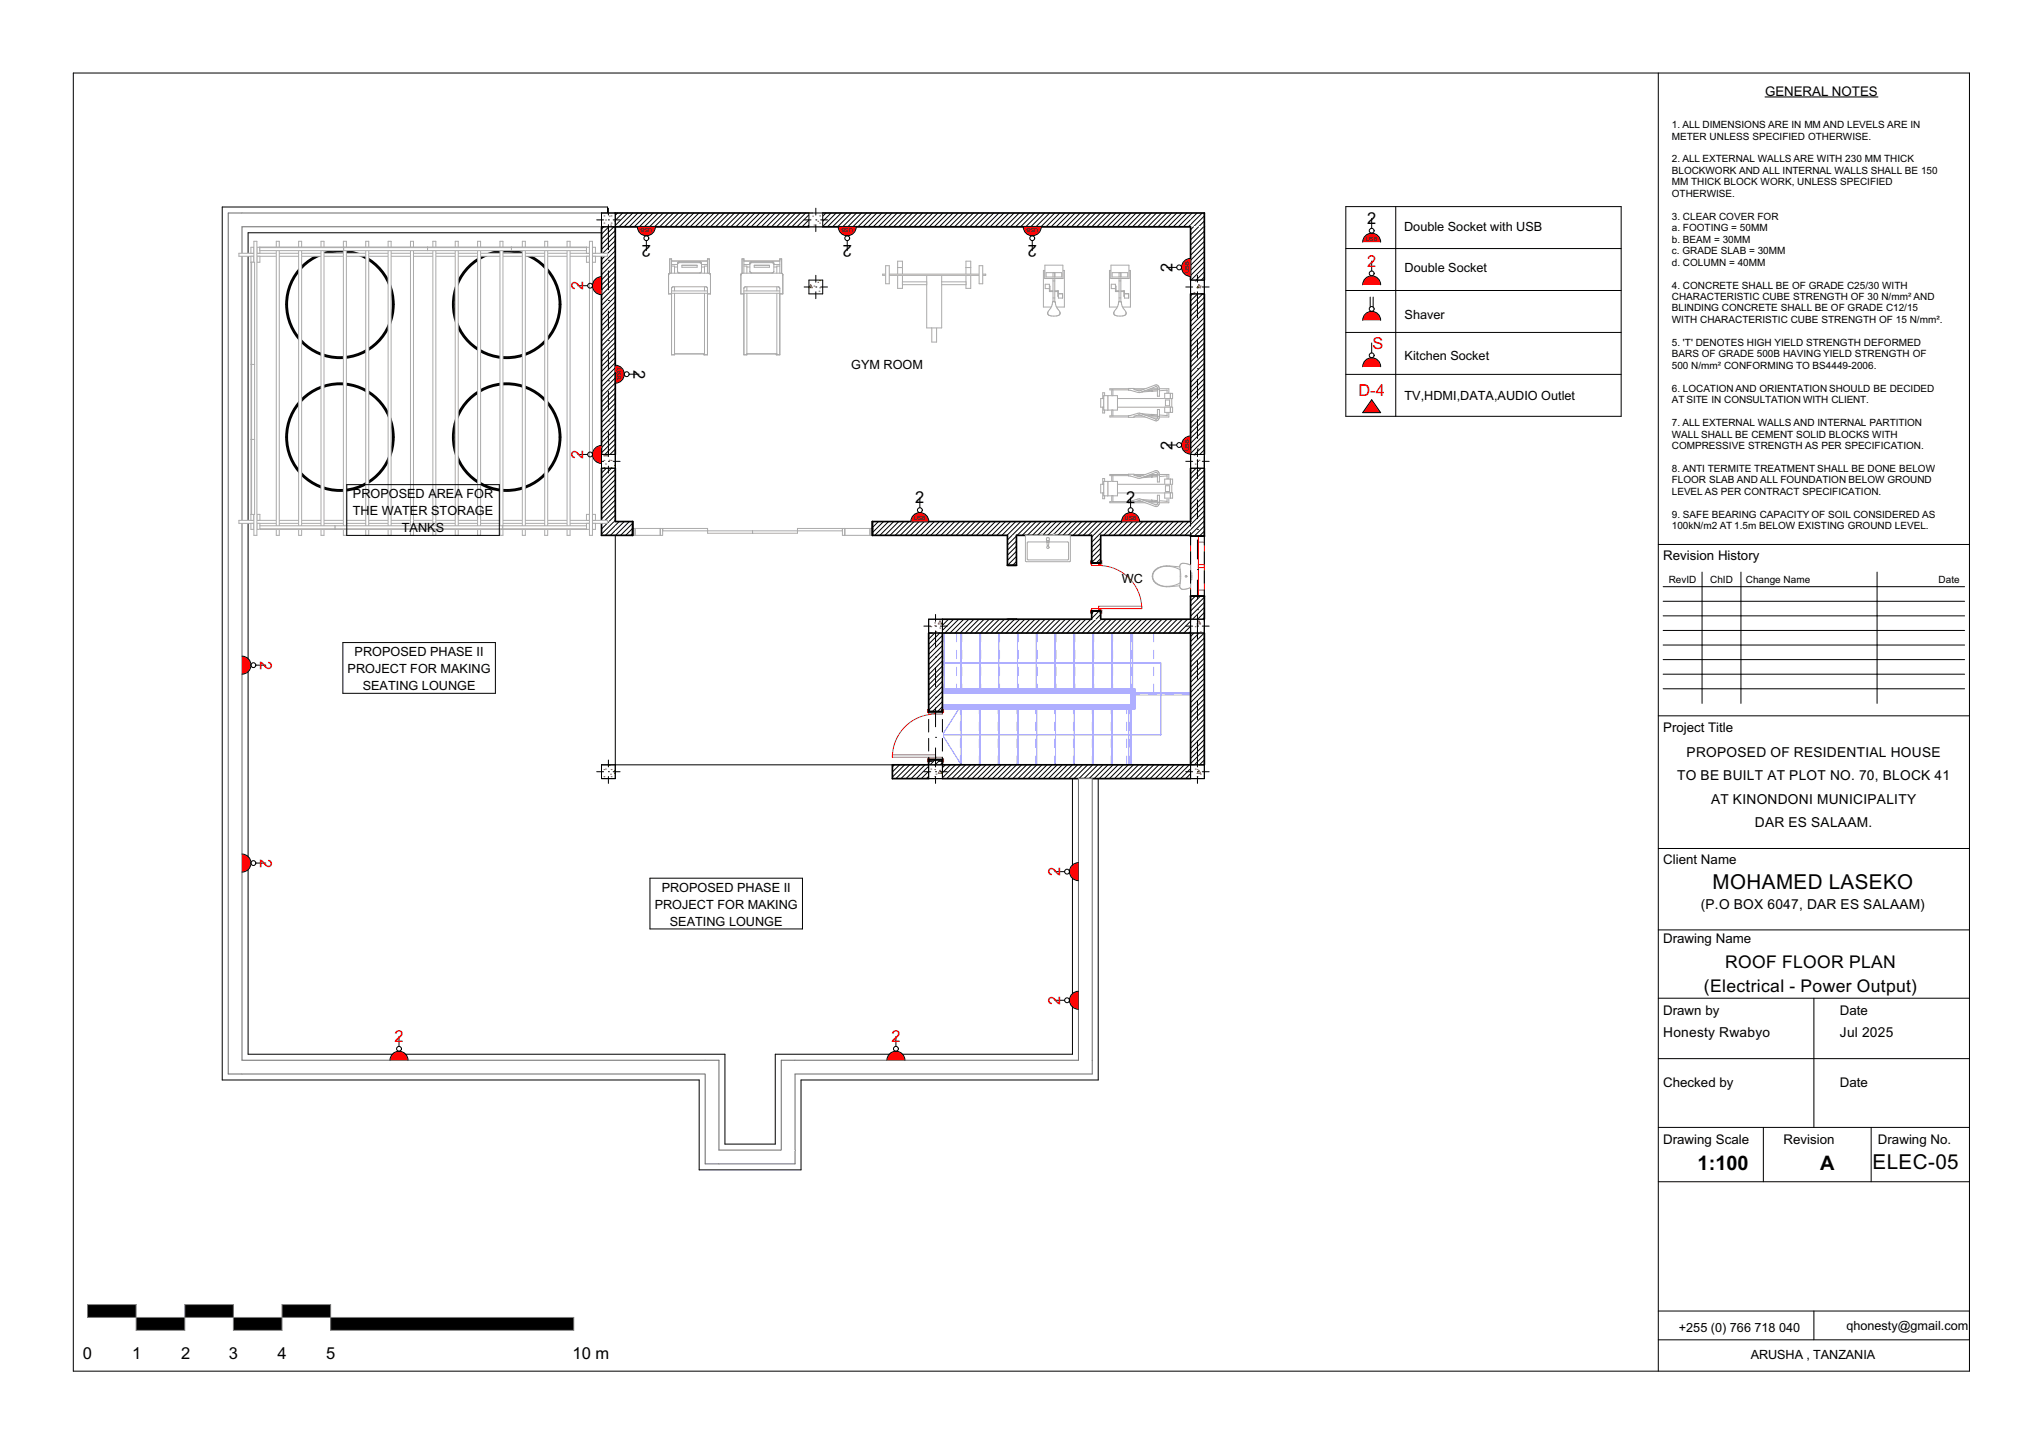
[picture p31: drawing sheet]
<svg xmlns="http://www.w3.org/2000/svg" width="420mm" height="297mm" viewBox="0 0 420 297" stroke-linecap="round" stroke-linejoin="round" font-family="sans-serif">
<defs><g id="words">
<g font-size="4.2">
<text x="352.2" y="182.9">MOHAMED LASEKO</text>
<text x="385.2" y="240.5">ELEC-05</text>
</g>
<g font-size="4.1">
<text x="349.2" y="240.6">1:100</text>
<text x="374.4" y="240.6">A</text>
</g>
<g font-size="3.6">
<text x="350.5" y="203.9">(Electrical - Power Output)</text>
<text x="354.9" y="199.1">ROOF FLOOR PLAN</text>
</g>
<g font-size="3.4">
<text x="281.2" y="46.1">2</text>
<text x="133.9" y="50.4" transform="rotate(180 133.9 50.4)">2</text>
<text x="175.2" y="50.4" transform="rotate(180 175.2 50.4)">2</text>
<text x="213.3" y="50.4" transform="rotate(180 213.3 50.4)">2</text>
<text x="241.1" y="55.9" transform="rotate(-90 241.1 55.9)">2</text>
<text x="130.3" y="76" transform="rotate(90 130.3 76)">2</text>
<text x="241.1" y="92.5" transform="rotate(-90 241.1 92.5)">2</text>
<text x="188.3" y="103.5">2</text>
<text x="231.6" y="103.5">2</text>
<text x="17.1" y="279.5">0</text>
<text x="27.2" y="279.5">1</text>
<text x="37.2" y="279.5">2</text>
<text x="47.1" y="279.5">3</text>
<text x="57.1" y="279.5">4</text>
<text x="67.1" y="279.5">5</text>
<text x="117.8" y="279.5">10 m</text>
</g>
<g font-size="3.4" fill="#f00">
<text x="120" y="59.7" transform="rotate(-90 120 59.7)">2</text>
<text x="281.2" y="54.8">2</text>
<text x="282.3" y="71.7">S</text>
<text x="279.4" y="81.4">D-4</text>
<text x="120" y="94.4" transform="rotate(-90 120 94.4)">2</text>
<text x="53.5" y="135.9" transform="rotate(90 53.5 135.9)">2</text>
<text x="53.5" y="176.6" transform="rotate(90 53.5 176.6)">2</text>
<text x="218.1" y="180.2" transform="rotate(-90 218.1 180.2)">2</text>
<text x="218.1" y="206.7" transform="rotate(-90 218.1 206.7)">2</text>
<text x="81.1" y="214.3">2</text>
<text x="183.3" y="214.3">2</text>
</g>
<g font-size="2.8">
<text x="346.9" y="155.7">PROPOSED OF RESIDENTIAL HOUSE</text>
<text x="345" y="160.5">TO BE BUILT AT PLOT NO. 70, BLOCK 41</text>
<text x="351.9" y="165.3">AT KINONDONI MUNICIPALITY</text>
<text x="360.9" y="170.1">DAR ES SALAAM.</text>
<text x="349.8" y="187.1">(P.O BOX 6047, DAR ES SALAAM)</text>
<text x="342.1" y="213.4">Honesty Rwabyo</text>
<text x="378.4" y="213.4">Jul 2025</text>
</g>
<g font-size="2.7">
<text x="363" y="19.7">GENERAL NOTES</text>
<text x="342.1" y="115.1">Revision History</text>
<text x="342.1" y="150.5">Project Title</text>
<text x="342.1" y="177.7">Client Name</text>
<text x="342.1" y="194">Drawing Name</text>
<text x="342.1" y="208.8">Drawn by</text>
<text x="378.4" y="208.8">Date</text>
<text x="342.1" y="223.6">Checked by</text>
<text x="378.4" y="223.6">Date</text>
<text x="342.1" y="235.4">Drawing Scale</text>
<text x="366.8" y="235.4">Revision</text>
<text x="386.3" y="235.4">Drawing No.</text>
</g>
<g font-size="2.6">
<text x="288.8" y="47.5">Double Socket with USB</text>
<text x="288.9" y="56">Double Socket</text>
<text x="288.9" y="65.6">Shaver</text>
<text x="175.1" y="75.8">GYM ROOM</text>
<text x="288.9" y="74">Kitchen Socket</text>
<text x="288.9" y="82.3">TV,HDMI,DATA,AUDIO Outlet</text>
<text x="72.6" y="102.5">PROPOSED AREA FOR</text>
<text x="72.6" y="105.9">THE WATER STORAGE</text>
<text x="82.7" y="109.4">TANKS</text>
<text x="230.8" y="119.9">WC</text>
<text x="72.9" y="134.9">PROPOSED PHASE II</text>
<text x="71.5" y="138.4">PROJECT FOR MAKING</text>
<text x="74.6" y="141.9">SEATING LOUNGE</text>
<text x="136.1" y="183.4">PROPOSED PHASE II</text>
<text x="134.7" y="186.9">PROJECT FOR MAKING</text>
<text x="137.8" y="190.4">SEATING LOUNGE</text>
<text x="345.3" y="273.9">+255 (0) 766 718 040</text>
<text x="379.8" y="273.6">qhonesty@gmail.com</text>
<text x="360.1" y="279.4">ARUSHA , TANZANIA</text>
</g>
<g font-size="2.1">
<text x="343.9" y="26.3">1. ALL DIMENSIONS ARE IN MM AND LEVELS ARE IN</text>
<text x="343.9" y="28.7">METER UNLESS SPECIFIED OTHERWISE.</text>
<text x="343.9" y="33.4">2. ALL EXTERNAL WALLS ARE WITH 230 MM THICK</text>
<text x="343.9" y="35.8">BLOCKWORK AND ALL INTERNAL WALLS SHALL BE 150</text>
<text x="343.9" y="38.1">MM THICK BLOCK WORK, UNLESS SPECIFIED</text>
<text x="343.9" y="40.5">OTHERWISE.</text>
<text x="343.9" y="45.2">3. CLEAR COVER FOR</text>
<text x="343.9" y="47.6">a. FOOTING = 50MM</text>
<text x="343.9" y="49.9">b. BEAM = 30MM</text>
<text x="343.9" y="52.3">c. GRADE SLAB = 30MM</text>
<text x="343.9" y="54.6">d. COLUMN = 40MM</text>
<text x="343.9" y="59.3">4. CONCRETE SHALL BE OF GRADE C25/30 WITH</text>
<text x="343.9" y="61.7">CHARACTERISTIC CUBE STRENGTH OF 30 N/mm² AND</text>
<text x="343.9" y="64.1">BLINDING CONCRETE SHALL BE OF GRADE C12/15</text>
<text x="343.9" y="66.4">WITH CHARACTERISTIC CUBE STRENGTH OF 15 N/mm².</text>
<text x="343.9" y="71.1">5. 'T' DENOTES HIGH YIELD STRENGTH DEFORMED</text>
<text x="343.9" y="73.5">BARS OF GRADE 500B HAVING YIELD STRENGTH OF</text>
<text x="343.9" y="75.8">500 N/mm² CONFORMING TO BS4449-2006.</text>
<text x="343.9" y="80.6">6. LOCATION AND ORIENTATION SHOULD BE DECIDED</text>
<text x="343.9" y="82.9">AT SITE IN CONSULTATION WITH CLIENT.</text>
<text x="343.9" y="87.6">7. ALL EXTERNAL WALLS AND INTERNAL PARTITION</text>
<text x="343.9" y="90">WALL SHALL BE CEMENT SOLID BLOCKS WITH</text>
<text x="343.9" y="92.3">COMPRESSIVE STRENGTH AS PER SPECIFICATION.</text>
<text x="343.9" y="97.1">8. ANTI TERMITE TREATMENT SHALL BE DONE BELOW</text>
<text x="343.9" y="99.4">FLOOR SLAB AND ALL FOUNDATION BELOW GROUND</text>
<text x="343.9" y="101.8">LEVEL AS PER CONTRACT SPECIFICATION.</text>
<text x="343.9" y="106.5">9. SAFE BEARING CAPACITY OF SOIL CONSIDERED AS</text>
<text x="343.9" y="108.8">100kN/m2 AT 1.5m BELOW EXISTING GROUND LEVEL.</text>
<text x="343.2" y="119.8">RevID</text>
<text x="351.7" y="119.8">ChID</text>
<text x="359.1" y="119.8">Change Name</text>
<text x="398.7" y="119.8">Date</text>
</g>
<text font-size="1.4" fill="#fff" x="13.8" y="283.3">GSPublisherVersion 0.0.100.100</text>
<g font-size="1.2">
<text x="134.2" y="46.9" transform="rotate(180 134.2 46.9)">USB</text>
<text x="175.5" y="46.9" transform="rotate(180 175.5 46.9)">USB</text>
<text x="213.5" y="46.9" transform="rotate(180 213.5 46.9)">USB</text>
<text x="280.9" y="49.5">USB</text>
<text x="244.6" y="56.2" transform="rotate(-90 244.6 56.2)">USB</text>
<text x="126.8" y="75.7" transform="rotate(90 126.8 75.7)">USB</text>
<text x="244.6" y="92.7" transform="rotate(-90 244.6 92.7)">USB</text>
<text x="188" y="107">USB</text>
<text x="231.3" y="107">USB</text>
</g>
</g></defs>
<g fill="#000">
<path d="M18 268.3h10v2.7h-10z" fill-rule="evenodd"/>
<path d="M28 271h10v2.6h-10z" fill-rule="evenodd"/>
<path d="M38 268.3h10v2.7h-10z" fill-rule="evenodd"/>
<path d="M48 271h10v2.6h-10z" fill-rule="evenodd"/>
<path d="M58 268.3h10v2.7h-10z" fill-rule="evenodd"/>
<path d="M68 271h50v2.6h-50z" fill-rule="evenodd"/>
</g>
<path d="M18 268.3v2.7h100v2.6h-50v-5.3h-10v5.3h-10v-5.3h-10v5.3h-10v-5.3z" fill="none" stroke="#7f7f7f" stroke-width=".21"/>
<path d="M341.1 112h64M341.1 147.2h64M341.1 174.5h64M341.1 191.3h64M341.1 205.3h64M341.1 217.7h64M341.1 231.9h64M341.1 243.1h64" fill="none" stroke="#000" stroke-width=".21"/>
<path d="M342.1 117.7h62v27h-62z" fill-rule="evenodd" fill="#fff"/>
<g fill="none" stroke="#000" stroke-width=".21">
<path d="M15.1 15h390v267h-390zM341.1 15v267M363 19.9h23.3M350.1 117.7v27M358.1 117.7v27M386.1 117.7v27M342.1 120.7h62M342.1 123.7h62M342.1 126.7h62M342.1 129.7h62M342.1 132.7h62M342.1 135.7h62"/>
<path d="M342.1 138.7h62M342.1 141.7h62M373.1 205.3v26.6M362.7 231.9v11.2M384.9 231.9v11.2M341.1 269.7h64M341.1 275.6h64M373.1 269.7v5.9"/>
</g>
<path d="M193.8 145.4h39v.4h-39z" fill-rule="evenodd" fill="#fff"/>
<path d="M232.8 145.4h-39v.4h39" fill="none" stroke="#aaf" stroke-width=".21"/>
<path d="M233 142.3h.5v3.5h-.7v-.4h.2z" fill-rule="evenodd" fill="#fff"/>
<path d="M233 142.3v3.1h-.2M233.5 142.3v3.5h-.7" fill="none" stroke="#aaf" stroke-width=".21"/>
<path d="M193.8 141.7h39.7v.6h-.5v-.1h-39.2z" fill-rule="evenodd" fill="#fff"/>
<path d="M233 142.3v-.1h-39.2v-.5h39.7v.6" fill="none" stroke="#aaf" stroke-width=".21"/>
<path d="M193.8 145.4h39.3l.3 .4h-39.6z" fill-rule="evenodd" fill="#fff"/>
<path d="M233.1 145.4h-39.3v.4h39.6" fill="none" stroke="#aaf" stroke-width=".21"/>
<path d="M233.4 141.8v4l-.3-.4v-3.3z" fill-rule="evenodd" fill="#fff"/>
<path d="M233.1 142.1v3.3M233.4 141.8v4" fill="none" stroke="#aaf" stroke-width=".21"/>
<path d="M193.8 141.8h39.6l-.3 .3h-39.3z" fill-rule="evenodd" fill="#fff"/>
<path d="M233.4 141.8h-39.6v.3h39.3" fill="none" stroke="#aaf" stroke-width=".21"/>
<path d="M194.5 145.5h11v.2h-11z" fill-rule="evenodd" fill="#fff"/>
<path d="M194.5 145.5h11v.2h-11z" fill="none" stroke="#aaf" stroke-width=".21"/>
<path d="M206.8 145.5h11.1v.2h-11.1z" fill-rule="evenodd" fill="#fff"/>
<path d="M206.8 145.5h11.1v.2h-11.1z" fill="none" stroke="#aaf" stroke-width=".21"/>
<path d="M219.1 145.5h11.1v.2h-11.1z" fill-rule="evenodd" fill="#fff"/>
<path d="M219.1 145.5h11.1v.2h-11.1z" fill="none" stroke="#aaf" stroke-width=".21"/>
<path d="M231.4 145.5h1.2v.2h-1.2z" fill-rule="evenodd" fill="#fff"/>
<path d="M231.4 145.5h1.2v.2h-1.2z" fill="none" stroke="#aaf" stroke-width=".21"/>
<path d="M233.1 142.5h.2v2.5h-.2z" fill-rule="evenodd" fill="#fff"/>
<path d="M233.1 142.5h.2v2.5h-.2z" fill="none" stroke="#aaf" stroke-width=".21"/>
<path d="M221.5 141.8h11.1v.2h-11.1z" fill-rule="evenodd" fill="#fff"/>
<path d="M221.5 141.8h11.1v.2h-11.1z" fill="none" stroke="#aaf" stroke-width=".21"/>
<path d="M209.2 141.8h11.1v.2h-11.1z" fill-rule="evenodd" fill="#fff"/>
<path d="M209.2 141.8h11.1v.2h-11.1z" fill="none" stroke="#aaf" stroke-width=".21"/>
<path d="M196.9 141.8h11.1v.2h-11.1z" fill-rule="evenodd" fill="#fff"/>
<path d="M196.9 141.8h11.1v.2h-11.1z" fill="none" stroke="#aaf" stroke-width=".21"/>
<path d="M194.4 141.8h1.2v.2h-1.2z" fill-rule="evenodd" fill="#fff"/>
<path d="M194.4 141.8h1.2v.2h-1.2z" fill="none" stroke="#aaf" stroke-width=".21"/>
<circle cx="193.8" cy="145.6" r=".15" fill="#fff"/>
<circle cx="193.8" cy="145.6" r=".15" fill="none" stroke="#aaf" stroke-width=".21"/>
<circle cx="233.2" cy="145.6" r=".15" fill="#fff"/>
<circle cx="233.2" cy="145.6" r=".15" fill="none" stroke="#aaf" stroke-width=".21"/>
<circle cx="233.2" cy="141.9" r=".15" fill="#fff"/>
<circle cx="233.2" cy="141.9" r=".15" fill="none" stroke="#aaf" stroke-width=".21"/>
<circle cx="193.8" cy="141.9" r=".15" fill="#fff"/>
<circle cx="193.8" cy="141.9" r=".15" fill="none" stroke="#aaf" stroke-width=".21"/>
<circle cx="206.2" cy="145.6" r=".15" fill="#fff"/>
<circle cx="206.2" cy="145.6" r=".15" fill="none" stroke="#aaf" stroke-width=".21"/>
<circle cx="218.5" cy="145.6" r=".15" fill="#fff"/>
<circle cx="218.5" cy="145.6" r=".15" fill="none" stroke="#aaf" stroke-width=".21"/>
<circle cx="230.8" cy="145.6" r=".15" fill="#fff"/>
<circle cx="230.8" cy="145.6" r=".15" fill="none" stroke="#aaf" stroke-width=".21"/>
<circle cx="220.9" cy="141.9" r=".15" fill="#fff"/>
<circle cx="220.9" cy="141.9" r=".15" fill="none" stroke="#aaf" stroke-width=".21"/>
<circle cx="208.6" cy="141.9" r=".15" fill="#fff"/>
<circle cx="208.6" cy="141.9" r=".15" fill="none" stroke="#aaf" stroke-width=".21"/>
<circle cx="196.2" cy="141.9" r=".15" fill="#fff"/>
<circle cx="196.2" cy="141.9" r=".15" fill="none" stroke="#aaf" stroke-width=".21"/>
<g fill="none" stroke="#aaf" stroke-width=".21">
<path d="M194 130.2v1.8M194 133.8v1.7M194 137.2v1.8M196.7 130.2v1.8M196.7 133.8v1.7M196.7 137.2v1.8M197.8 130.2v1.8M197.8 133.8v1.7M197.8 137.2v1.8M201.7 130.2v1.8M201.7 133.8v1.7M201.7 137.2v1.8"/>
<path d="M205.6 130.2v1.8M205.6 133.8v1.7M205.6 137.2v1.8M209.5 130.2v1.8M209.5 133.8v1.7M209.5 137.2v1.8M213.3 130.2v1.8M213.3 133.8v1.7M213.3 137.2v1.8M217.2 130.2v1.8M217.2 133.8v1.7M217.2 137.2v1.8"/>
<path d="M221.1 130.2v1.8M221.1 133.8v1.7M221.1 137.2v1.8M225 130.2v1.8M225 133.8v1.7M225 137.2v1.8M228.8 130.2v1.8M228.8 133.8v1.7M228.8 137.2v1.8M232.7 130.2v1.8M232.7 133.8v1.7M232.7 137.2v1.8"/>
<path d="M233 130.2v12.3M237.3 130.2v1.8M237.3 133.8v1.7M237.3 137.2v1.8M194 140.7v1.8M196.7 140.7v1.8M197.5 145v1.8M197.5 148.5v1.8M197.5 152v1.8M197.5 155.5v1.8M197.8 140.7v1.8M201.4 145v1.8"/>
<path d="M201.4 148.5v1.8M201.4 152v1.8M201.4 155.5v1.8M201.7 140.7v1.8M205.3 145v1.8M205.3 148.5v1.8M205.3 152v1.8M205.3 155.5v1.8M205.6 140.7v1.8M209.2 145v1.8M209.2 148.5v1.8M209.2 152v1.8"/>
<path d="M209.2 155.5v1.8M209.5 140.7v1.8M213 145v1.8M213 148.5v1.8M213 152v1.8M213 155.5v1.8M213.3 140.7v1.8M216.9 145v1.8M216.9 148.5v1.8M216.9 152v1.8M216.9 155.5v1.8M217.2 140.7v1.8"/>
<path d="M220.8 145v1.8M220.8 148.5v1.8M220.8 152v1.8M220.8 155.5v1.8M221.1 140.7v1.8M224.7 145v1.8M224.7 148.5v1.8M224.7 152v1.8M224.7 155.5v1.8M225 140.7v1.8M228.5 145v1.8M228.5 148.5v1.8"/>
<path d="M228.5 152v1.8M228.5 155.5v1.8M228.8 140.7v1.8M231.7 145v1.8M231.7 148.5v1.8M231.7 152v1.8M231.7 155.5v1.8M232.2 145v12.3M232.4 145v1.8M232.4 148.5v1.8M232.4 152v1.8M232.4 155.5v1.8"/>
<path d="M232.6 142.5v2.5h-38.8v12.3h51.1v-27.1h-50.6v12.3h39.8M232.6 143h12.3M232.6 142.7h1.8M232.7 140.7v1.8M236.2 142.7h1.7M237.3 140.7v1.8h-1.5M239.6 142.7h1.8M243.1 142.7h1.8"/>
</g>
<g fill="none" stroke="#8080ff" stroke-width=".21">
<path d="M193.8 136.4h45v14.7h-45M197.7 130.2v12.3M201.5 130.2v12.3M205.4 130.2v12.3M209.3 130.2v12.3M213.2 130.2v12.3M217 130.2v12.3M220.9 130.2v12.3M224.8 130.2v12.3M228.7 130.2v12.3M232.5 130.2v12.3M197.7 145v12.3"/>
<path d="M201.6 145v12.3M205.5 145v12.3M209.3 145v12.3M213.2 145v12.3M217.1 145v12.3M221 145v12.3M224.8 145v12.3M228.7 145v12.3M232.6 142.5v14.8M244.9 142.5h-51.1v-12.3h51.1v27.1h-51.1v-12.3h38.8"/>
</g>
<circle cx="193.8" cy="136.4" r=".46" fill="#aaf"/>
<g fill="none" stroke="#8080ff" stroke-width=".21">
<path d="M197.7 145l-3.9 6.1 3.9 6.2"/>
<circle cx="193.8" cy="136.4" r=".46"/>
</g>
<!-- layer: Structural - Bearing -->
<path d="M45.7 42.6h79.3v5.3h-74v168.9h98.1v18.5h10.4v-18.5h61.1v-57.9h5.3v63.2h-61.1v18.5h-21v-18.5h-98.1zM126.6 46.6h118.3v110.7h-118.3z" fill="none" stroke="#000" stroke-width=".21"/>
<path d="M244.9 130.2h2.8v27.1h-2.8z" fill-rule="evenodd" fill="#fff"/>
<g fill="none" stroke="#000" stroke-width=".21">
<path d="M245.6 130.2l-.7 .7M246.6 130.2l-1.7 1.8M247.7 130.2l-2.8 2.8M247.7 139.6l-2.8 2.8M247.7 138.5l-2.8 2.9M247.7 137.5l-2.8 2.8M247.7 136.4l-2.8 2.9M247.7 135.4l-2.8 2.8M247.7 134.3l-2.8 2.9M247.7 133.3l-2.8 2.8M247.7 132.3l-2.8 2.8M247.7 131.2l-2.8 2.8"/>
<path d="M247.7 156.3l-1 1M247.7 155.3l-2 2M247.7 154.2l-2.8 2.9M247.7 153.2l-2.8 2.8M247.7 152.1l-2.8 2.9M247.7 151.1l-2.8 2.8M247.7 150l-2.8 2.9M247.7 149l-2.8 2.8M247.7 147.9l-2.8 2.9M247.7 146.9l-2.8 2.8M247.7 145.9l-2.8 2.8M247.7 144.8l-2.8 2.8"/>
<path d="M247.7 143.8l-2.8 2.8M247.7 142.7l-2.8 2.8M247.7 141.7l-2.8 2.8M247.7 140.6l-2.8 2.9"/>
</g>
<path d="M244.9 130.2v27.1M247.7 130.2v27.1" fill="none" stroke="#000" stroke-width=".35"/>
<path d="M183.5 157.3h7.5v2.8h-7.5z" fill-rule="evenodd" fill="#fff"/>
<path d="M184 157.3l-.5 .4M185 157.3l-1.5 1.5M186.1 157.3l-2.6 2.5M187.1 157.3l-2.8 2.8M188.2 157.3l-2.9 2.8M189.2 157.3l-2.8 2.8M190.2 157.3l-2.8 2.8M191 159.7l-.5 .4M191 158.6l-1.5 1.5M191 157.6l-2.5 2.5" fill="none" stroke="#000" stroke-width=".21"/>
<path d="M193.8 157.3h51.1v2.8h-51.1z" fill-rule="evenodd" fill="#fff"/>
<g fill="none" stroke="#000" stroke-width=".21">
<path d="M194.4 157.3l-.6 .6M195.5 157.3l-1.7 1.6M196.5 157.3l-2.7 2.7M197.6 157.3l-2.9 2.8M198.6 157.3l-2.8 2.8M199.7 157.3l-2.9 2.8M200.7 157.3l-2.8 2.8M201.7 157.3l-2.8 2.8M202.8 157.3l-2.8 2.8M203.8 157.3l-2.8 2.8M204.9 157.3l-2.9 2.8M205.9 157.3l-2.8 2.8"/>
<path d="M207 157.3l-2.9 2.8M208 157.3l-2.8 2.8M209.1 157.3l-2.9 2.8M210.1 157.3l-2.8 2.8M211.2 157.3l-2.9 2.8M212.2 157.3l-2.8 2.8M213.2 157.3l-2.8 2.8M214.3 157.3l-2.8 2.8M215.3 157.3l-2.8 2.8M216.4 157.3l-2.8 2.8M217.4 157.3l-2.8 2.8M218.5 157.3l-2.9 2.8"/>
<path d="M219.5 157.3l-2.8 2.8M220.6 157.3l-2.9 2.8M221.6 157.3l-2.8 2.8M222.7 157.3l-2.9 2.8M223.7 157.3l-2.8 2.8M224.8 157.3l-2.9 2.8M225.8 157.3l-2.8 2.8M226.8 157.3l-2.8 2.8M227.9 157.3l-2.8 2.8M228.9 157.3l-2.8 2.8M230 157.3l-2.9 2.8M231 157.3l-2.8 2.8"/>
<path d="M232.1 157.3l-2.9 2.8M233.1 157.3l-2.8 2.8M234.2 157.3l-2.9 2.8M235.2 157.3l-2.8 2.8M236.3 157.3l-2.9 2.8M237.3 157.3l-2.8 2.8M238.3 157.3l-2.8 2.8M239.4 157.3l-2.8 2.8M240.4 157.3l-2.8 2.8M241.5 157.3l-2.9 2.8M242.5 157.3l-2.8 2.8M243.6 157.3l-2.9 2.8"/>
<path d="M244.6 157.3l-2.8 2.8M244.9 159.1l-1 1M244.9 158.1l-2.1 2"/>
</g>
<path d="M191 157.3h-7.5v2.8h7.5M193.8 157.3h51.1M193.8 160.1h51.1" fill="none" stroke="#000" stroke-width=".35"/>
<path d="M193.8 127.4h51.1v2.8h-51.1z" fill-rule="evenodd" fill="#fff"/>
<g fill="none" stroke="#000" stroke-width=".21">
<path d="M194 127.4l-.2 .2M195.1 127.4l-1.3 1.2M196.1 127.4l-2.3 2.3M197.2 127.4l-2.9 2.8M198.2 127.4l-2.8 2.8M199.3 127.4l-2.9 2.8M200.3 127.4l-2.8 2.8M201.4 127.4l-2.9 2.8M202.4 127.4l-2.8 2.8M203.5 127.4l-2.9 2.8M204.5 127.4l-2.8 2.8M205.5 127.4l-2.8 2.8"/>
<path d="M206.6 127.4l-2.8 2.8M207.6 127.4l-2.8 2.8M208.7 127.4l-2.8 2.8M209.7 127.4l-2.8 2.8M210.8 127.4l-2.9 2.8M211.8 127.4l-2.8 2.8M212.9 127.4l-2.9 2.8M213.9 127.4l-2.8 2.8M215 127.4l-2.9 2.8M216 127.4l-2.8 2.8M217.1 127.4l-2.9 2.8M218.1 127.4l-2.8 2.8"/>
<path d="M219.1 127.4l-2.8 2.8M220.2 127.4l-2.8 2.8M221.2 127.4l-2.8 2.8M222.3 127.4l-2.9 2.8M223.3 127.4l-2.8 2.8M224.4 127.4l-2.9 2.8M225.4 127.4l-2.8 2.8M226.5 127.4l-2.9 2.8M227.5 127.4l-2.8 2.8M228.6 127.4l-2.9 2.8M229.6 127.4l-2.8 2.8M230.6 127.4l-2.8 2.8"/>
<path d="M231.7 127.4l-2.8 2.8M232.7 127.4l-2.8 2.8M233.8 127.4l-2.9 2.8M234.8 127.4l-2.8 2.8M235.9 127.4l-2.9 2.8M236.9 127.4l-2.8 2.8M238 127.4l-2.9 2.8M239 127.4l-2.8 2.8M240.1 127.4l-2.9 2.8M241.1 127.4l-2.8 2.8M242.1 127.4l-2.8 2.8M243.2 127.4l-2.8 2.8"/>
<path d="M244.2 127.4l-2.8 2.8M244.9 129.9l-.4 .3M244.9 128.8l-1.4 1.4M244.9 127.8l-2.4 2.4"/>
</g>
<path d="M193.8 127.4h13.4M193.8 130.2h51.1M209.1 127.4h15.4M226.4 127.4h18.5" fill="none" stroke="#000" stroke-width=".35"/>
<path d="M247.7 43.8v2.8h-2.8z" fill="#fff"/>
<path d="M247.7 46.5l-.1 .1M247.7 45.5l-1.2 1.1M247.7 44.4l-2.2 2.2" fill="none" stroke="#000" stroke-width=".21"/>
<path d="M244.9 43.8h2.8l-2.8 2.8z" fill="#fff"/>
<path d="M245.2 43.8l-.3 .3M246.2 43.8l-1.3 1.4M247.3 43.8l-2.4 2.4" fill="none" stroke="#000" stroke-width=".21"/>
<path d="M169.2 43.8h75.7v2.8h-75.7z" fill-rule="evenodd" fill="#fff"/>
<g fill="none" stroke="#000" stroke-width=".21">
<path d="M169.9 43.8l-.7 .7M170.9 43.8l-1.7 1.7M172 43.8l-2.8 2.8M173 43.8l-2.8 2.8M174.1 43.8l-2.9 2.8M175.1 43.8l-2.8 2.8M176.2 43.8l-2.9 2.8M177.2 43.8l-2.8 2.8M178.3 43.8l-2.9 2.8M179.3 43.8l-2.8 2.8M180.3 43.8l-2.8 2.8M181.4 43.8l-2.8 2.8"/>
<path d="M182.4 43.8l-2.8 2.8M183.5 43.8l-2.8 2.8M184.5 43.8l-2.8 2.8M185.6 43.8l-2.9 2.8M186.6 43.8l-2.8 2.8M187.7 43.8l-2.9 2.8M188.7 43.8l-2.8 2.8M189.8 43.8l-2.9 2.8M190.8 43.8l-2.8 2.8M191.9 43.8l-2.9 2.8M192.9 43.8l-2.8 2.8M193.9 43.8l-2.8 2.8"/>
<path d="M195 43.8l-2.8 2.8M196 43.8l-2.8 2.8M197.1 43.8l-2.9 2.8M198.1 43.8l-2.8 2.8M199.2 43.8l-2.9 2.8M200.2 43.8l-2.8 2.8M201.3 43.8l-2.9 2.8M202.3 43.8l-2.8 2.8M203.4 43.8l-2.9 2.8M204.4 43.8l-2.8 2.8M205.4 43.8l-2.8 2.8M206.5 43.8l-2.8 2.8"/>
<path d="M207.5 43.8l-2.8 2.8M208.6 43.8l-2.9 2.8M209.6 43.8l-2.8 2.8M210.7 43.8l-2.9 2.8M211.7 43.8l-2.8 2.8M212.8 43.8l-2.9 2.8M213.8 43.8l-2.8 2.8M214.9 43.8l-2.9 2.8M215.9 43.8l-2.8 2.8M216.9 43.8l-2.8 2.8M218 43.8l-2.8 2.8M219 43.8l-2.8 2.8"/>
<path d="M220.1 43.8l-2.8 2.8M221.1 43.8l-2.8 2.8M222.2 43.8l-2.9 2.8M223.2 43.8l-2.8 2.8M224.3 43.8l-2.9 2.8M225.3 43.8l-2.8 2.8M226.4 43.8l-2.9 2.8M227.4 43.8l-2.8 2.8M228.5 43.8l-2.9 2.8M229.5 43.8l-2.8 2.8M230.5 43.8l-2.8 2.8M231.6 43.8l-2.8 2.8"/>
<path d="M232.6 43.8l-2.8 2.8M233.7 43.8l-2.9 2.8M234.7 43.8l-2.8 2.8M235.8 43.8l-2.9 2.8M236.8 43.8l-2.8 2.8M237.9 43.8l-2.9 2.8M238.9 43.8l-2.8 2.8M240 43.8l-2.9 2.8M241 43.8l-2.8 2.8M242 43.8l-2.8 2.8M243.1 43.8l-2.8 2.8M244.1 43.8l-2.8 2.8"/>
<path d="M244.9 46.2l-.5 .4M244.9 45.2l-1.5 1.4M244.9 44.1l-2.6 2.5"/>
</g>
<path d="M169.2 43.8h78.5v2.8M169.2 46.6h75.7" fill="none" stroke="#000" stroke-width=".35"/>
<path d="M244.9 46.6h2.8v11h-2.8z" fill-rule="evenodd" fill="#fff"/>
<g fill="none" stroke="#000" stroke-width=".21">
<path d="M245.5 46.6l-.6 .7M246.5 46.6l-1.6 1.7M247.6 46.6l-2.7 2.7M247.7 57l-.6 .6M247.7 55.9l-1.7 1.7M247.7 54.9l-2.7 2.7M247.7 53.8l-2.8 2.9M247.7 52.8l-2.8 2.8M247.7 51.7l-2.8 2.9M247.7 50.7l-2.8 2.8M247.7 49.6l-2.8 2.9M247.7 48.6l-2.8 2.8"/>
<path d="M247.7 47.6l-2.8 2.8"/>
</g>
<path d="M244.9 60.4h2.8v33.1h-2.8z" fill-rule="evenodd" fill="#fff"/>
<g fill="none" stroke="#000" stroke-width=".21">
<path d="M245.3 60.4l-.4 .4M246.3 60.4l-1.4 1.5M247.4 60.4l-2.5 2.5M247.7 80l-2.8 2.8M247.7 78.9l-2.8 2.9M247.7 77.9l-2.8 2.8M247.7 76.8l-2.8 2.9M247.7 75.8l-2.8 2.8M247.7 74.7l-2.8 2.9M247.7 73.7l-2.8 2.8M247.7 72.7l-2.8 2.8M247.7 71.6l-2.8 2.8"/>
<path d="M247.7 70.6l-2.8 2.8M247.7 69.5l-2.8 2.8M247.7 68.5l-2.8 2.8M247.7 67.4l-2.8 2.9M247.7 66.4l-2.8 2.8M247.7 65.3l-2.8 2.9M247.7 64.3l-2.8 2.8M247.7 63.2l-2.8 2.9M247.7 62.2l-2.8 2.8M247.7 61.1l-2.8 2.9M247.7 92.5l-.9 1M247.7 91.5l-2 2"/>
<path d="M247.7 90.4l-2.8 2.9M247.7 89.4l-2.8 2.8M247.7 88.3l-2.8 2.9M247.7 87.3l-2.8 2.8M247.7 86.2l-2.8 2.9M247.7 85.2l-2.8 2.8M247.7 84.2l-2.8 2.8M247.7 83.1l-2.8 2.8M247.7 82.1l-2.8 2.8M247.7 81l-2.8 2.9"/>
</g>
<path d="M244.9 122.6h2.8v4.8h-2.8z" fill-rule="evenodd" fill="#fff"/>
<path d="M245.9 122.6l-1 1M246.9 122.6l-2 2M247.7 127l-.3 .4M247.7 126l-1.4 1.4M247.7 124.9l-2.4 2.5M247.7 123.9l-2.8 2.8M247.7 122.8l-2.8 2.9" fill="none" stroke="#000" stroke-width=".21"/>
<path d="M244.9 96.3h2.8v14h-2.8z" fill-rule="evenodd" fill="#fff"/>
<g fill="none" stroke="#000" stroke-width=".21">
<path d="M245 96.3l-.1 .1M246 96.3l-1.1 1.1M247.1 96.3l-2.2 2.2M247.7 99.8l-2.8 2.9M247.7 98.8l-2.8 2.8M247.7 97.7l-2.8 2.9M247.7 96.7l-2.8 2.8M247.7 109.3l-1 1M247.7 108.2l-2.1 2.1M247.7 107.2l-2.8 2.8M247.7 106.1l-2.8 2.8M247.7 105.1l-2.8 2.8"/>
<path d="M247.7 104l-2.8 2.9M247.7 103l-2.8 2.8M247.7 101.9l-2.8 2.9M247.7 100.9l-2.8 2.8"/>
</g>
<path d="M244.9 110.3h2.8v12.3h-2.8z" fill-rule="evenodd" fill="#fff"/>
<path d="M244.9 46.6v11M247.7 46.6v11M244.9 60.4v33.1M247.7 60.4v33.1M244.9 96.3v11M247.7 96.3v14h-2.8v-.2M244.9 127.4v-4.8h2.8v4.8" fill="none" stroke="#000" stroke-width=".35"/>
<path d="M244.9 110.3v12.3M247.7 110.3v12.3" fill="none" stroke="#f60" stroke-width=".21"/>
<g fill="#fff">
<path d="M246.5 121.4h1.2v1.2h-1.2z" fill-rule="evenodd"/>
<path d="M246.5 116.1h1.2v.6h-1.2z" fill-rule="evenodd"/>
<path d="M246.5 116.7h1.2v4.7h-1.2z" fill-rule="evenodd"/>
<path d="M246.5 116.1h1.2v.6h-1.2z" fill-rule="evenodd"/>
<path d="M246.5 110.3h1.2v1.2h-1.2z" fill-rule="evenodd"/>
<path d="M246.5 111.5h1.2v4.6h-1.2z" fill-rule="evenodd"/>
</g>
<path d="M246.5 110.3v12.3M246.5 116.7h1.2M246.5 116.1h1.2M246.5 111.5h1.2M247.7 110.3v12.3M246.5 121.4h1.2" fill="none" stroke="#f60" stroke-width=".21"/>
<path d="M244.9 110.3h2.8M244.9 122.6h2.8" fill="none" stroke="#000" stroke-width=".35"/>
<path d="M123.7 110.1l2.9-2.8v2.8z" fill="#fff"/>
<path d="M126.6 109.1l-1 1M126.6 108.1l-2.1 2" fill="none" stroke="#000" stroke-width=".21"/>
<path d="M123.7 46.6h2.9v46.9h-2.9z" fill-rule="evenodd" fill="#fff"/>
<g fill="none" stroke="#000" stroke-width=".21">
<path d="M124.2 46.6l-.5 .5M125.2 46.6l-1.5 1.6M126.3 46.6l-2.6 2.6M126.6 60l-2.9 2.8M126.6 58.9l-2.9 2.8M126.6 57.9l-2.9 2.8M126.6 56.8l-2.9 2.9M126.6 55.8l-2.9 2.8M126.6 54.7l-2.9 2.9M126.6 53.7l-2.9 2.8M126.6 52.6l-2.9 2.9M126.6 51.6l-2.9 2.8"/>
<path d="M126.6 50.5l-2.9 2.9M126.6 49.5l-2.9 2.8M126.6 48.5l-2.9 2.8M126.6 47.4l-2.9 2.8M126.6 79.8l-2.9 2.9M126.6 78.8l-2.9 2.8M126.6 77.7l-2.9 2.9M126.6 76.7l-2.9 2.8M126.6 75.6l-2.9 2.9M126.6 74.6l-2.9 2.8M126.6 73.6l-2.9 2.8M126.6 72.5l-2.9 2.8"/>
<path d="M126.6 71.5l-2.9 2.8M126.6 70.4l-2.9 2.9M126.6 69.4l-2.9 2.8M126.6 68.3l-2.9 2.9M126.6 67.3l-2.9 2.8M126.6 66.2l-2.9 2.9M126.6 65.2l-2.9 2.8M126.6 64.1l-2.9 2.9M126.6 63.1l-2.9 2.8M126.6 62.1l-2.9 2.8M126.6 61l-2.9 2.8M126.6 93.4l-.1 .1"/>
<path d="M126.6 92.4l-1.1 1.1M126.6 91.3l-2.2 2.2M126.6 90.3l-2.9 2.8M126.6 89.2l-2.9 2.9M126.6 88.2l-2.9 2.8M126.6 87.1l-2.9 2.9M126.6 86.1l-2.9 2.8M126.6 85.1l-2.9 2.8M126.6 84l-2.9 2.8M126.6 83l-2.9 2.8M126.6 81.9l-2.9 2.9M126.6 80.9l-2.9 2.8"/>
</g>
<path d="M123.7 96.3h2.9v11h-2.9z" fill-rule="evenodd" fill="#fff"/>
<g fill="none" stroke="#000" stroke-width=".21">
<path d="M124.7 96.3l-1 1M125.8 96.3l-2.1 2M126.6 99.7l-2.9 2.8M126.6 98.7l-2.9 2.8M126.6 97.6l-2.9 2.8M126.6 96.6l-2.9 2.8M126.6 107l-.3 .3M126.6 106l-1.4 1.3M126.6 104.9l-2.4 2.4M126.6 103.9l-2.9 2.8M126.6 102.8l-2.9 2.9M126.6 101.8l-2.9 2.8"/>
<path d="M126.6 100.7l-2.9 2.9"/>
</g>
<path d="M123.7 107.3h2.9l-2.9 2.8z" fill="#fff"/>
<path d="M124.2 107.3l-.5 .5M125.2 107.3l-1.5 1.5M126.3 107.3l-2.6 2.6" fill="none" stroke="#000" stroke-width=".21"/>
<path d="M123.7 46.6v46.9M126.6 46.6v46.9M123.7 96.3v13.8h2.9M126.6 96.3v11" fill="none" stroke="#000" stroke-width=".35"/>
<path d="M126.6 107.3h3.5v2.8h-3.5z" fill-rule="evenodd" fill="#fff"/>
<path d="M127.3 107.3l-.7 .8M128.4 107.3l-1.8 1.8M129.4 107.3l-2.8 2.8M130.1 109.7l-.4 .4M130.1 108.7l-1.4 1.4M130.1 107.6l-2.5 2.5" fill="none" stroke="#000" stroke-width=".21"/>
<path d="M179.4 107.3h65.5v2.8h-65.5z" fill-rule="evenodd" fill="#fff"/>
<g fill="none" stroke="#000" stroke-width=".21">
<path d="M179.6 107.3l-.2 .2M180.7 107.3l-1.3 1.2M181.7 107.3l-2.3 2.3M182.8 107.3l-2.9 2.8M183.8 107.3l-2.8 2.8M184.9 107.3l-2.9 2.8M185.9 107.3l-2.8 2.8M186.9 107.3l-2.8 2.8M188 107.3l-2.8 2.8M189 107.3l-2.8 2.8M190.1 107.3l-2.9 2.8M191.1 107.3l-2.8 2.8"/>
<path d="M192.2 107.3l-2.9 2.8M193.2 107.3l-2.8 2.8M194.3 107.3l-2.9 2.8M195.3 107.3l-2.8 2.8M196.4 107.3l-2.9 2.8M197.4 107.3l-2.8 2.8M198.4 107.3l-2.8 2.8M199.5 107.3l-2.8 2.8M200.5 107.3l-2.8 2.8M201.6 107.3l-2.8 2.8M202.6 107.3l-2.8 2.8M203.7 107.3l-2.9 2.8"/>
<path d="M204.7 107.3l-2.8 2.8M205.8 107.3l-2.9 2.8M206.8 107.3l-2.8 2.8M207.9 107.3l-2.9 2.8M208.9 107.3l-2.8 2.8M210 107.3l-2.9 2.8M211 107.3l-2.8 2.8M212 107.3l-2.8 2.8M213.1 107.3l-2.8 2.8M214.1 107.3l-2.8 2.8M215.2 107.3l-2.9 2.8M216.2 107.3l-2.8 2.8"/>
<path d="M217.3 107.3l-2.9 2.8M218.3 107.3l-2.8 2.8M219.4 107.3l-2.9 2.8M220.4 107.3l-2.8 2.8M221.5 107.3l-2.9 2.8M222.5 107.3l-2.8 2.8M223.5 107.3l-2.8 2.8M224.6 107.3l-2.8 2.8M225.6 107.3l-2.8 2.8M226.7 107.3l-2.9 2.8M227.7 107.3l-2.8 2.8M228.8 107.3l-2.9 2.8"/>
<path d="M229.8 107.3l-2.8 2.8M230.9 107.3l-2.9 2.8M231.9 107.3l-2.8 2.8M233 107.3l-2.9 2.8M234 107.3l-2.8 2.8M235 107.3l-2.8 2.8M236.1 107.3l-2.8 2.8M237.1 107.3l-2.8 2.8M238.2 107.3l-2.8 2.8M239.2 107.3l-2.8 2.8M240.3 107.3l-2.9 2.8M241.3 107.3l-2.8 2.8"/>
<path d="M242.4 107.3l-2.9 2.8M243.4 107.3l-2.8 2.8M244.5 107.3l-2.9 2.8M244.9 110l-.1 .1M244.9 108.9l-1.2 1.2M244.9 107.9l-2.2 2.2"/>
</g>
<path d="M130.1 107.3h49.3v2.8h-49.3z" fill-rule="evenodd" fill="#fff"/>
<path d="M126.6 107.3h3.5v2.8h-3.5M209.1 110.1h15.4M226.4 110.1h18.5M244.9 107.3h-65.5v2.8h27.8" fill="none" stroke="#000" stroke-width=".35"/>
<g fill="#fff">
<path d="M178.9 108.7h.5v1.4h-.5z" fill-rule="evenodd"/>
<path d="M173.3 108.7h.5v1.4h-.5z" fill-rule="evenodd"/>
<path d="M130.1 108.7h.5v1.4h-.5z" fill-rule="evenodd"/>
<path d="M135.8 108.7h.5v1.4h-.5z" fill-rule="evenodd"/>
<path d="M173.8 108.7h5.1v1.4h-5.1z" fill-rule="evenodd"/>
</g>
<path d="M173.8 108.7h5.1v1.4h-5.1z" fill="none" stroke="#aaa" stroke-width=".21"/>
<path d="M130.6 108.7h5.2v1.4h-5.2z" fill-rule="evenodd" fill="#fff"/>
<path d="M130.6 108.7h5.2v1.4h-5.2z" fill="none" stroke="#aaa" stroke-width=".21"/>
<g fill="#fff">
<path d="M164 108.7h9.3v.5h-9.3z" fill-rule="evenodd"/>
<path d="M154.8 109.2h9.2v.5h-9.2z" fill-rule="evenodd"/>
<path d="M136.3 108.7h9.2v.5h-9.2z" fill-rule="evenodd"/>
<path d="M145.5 109.2h9.3v.5h-9.3z" fill-rule="evenodd"/>
</g>
<path d="M130.1 108.7h.5v1.4h-.5zM136.3 108.7v1.4h-.5v-1.4h9.7v1h18.5v-1h9.8v1.4h-.5v-1.4M136.3 109.2h37M154.8 109.2v.5M178.9 108.7h.5v1.4h-.5z" fill="none" stroke="#aaa" stroke-width=".21"/>
<path d="M130.1 107.3v2.8M179.4 107.3v2.8" fill="none" stroke="#000" stroke-width=".35"/>
<path d="M191 130.2h2.8v16.2h-2.8z" fill-rule="evenodd" fill="#fff"/>
<g fill="none" stroke="#000" stroke-width=".21">
<path d="M191.2 130.2l-.2 .2M192.3 130.2l-1.3 1.3M193.3 130.2l-2.3 2.3M193.8 139.1l-2.8 2.8M193.8 138l-2.8 2.9M193.8 137l-2.8 2.8M193.8 135.9l-2.8 2.9M193.8 134.9l-2.8 2.8M193.8 133.8l-2.8 2.9M193.8 132.8l-2.8 2.8M193.8 131.8l-2.8 2.8M193.8 130.7l-2.8 2.8"/>
<path d="M193.8 145.3l-1 1.1M193.8 144.3l-2 2.1M193.8 143.3l-2.8 2.8M193.8 142.2l-2.8 2.8M193.8 141.2l-2.8 2.8M193.8 140.1l-2.8 2.9"/>
</g>
<path d="M191 156.2h2.8v1.1h-2.8z" fill-rule="evenodd" fill="#fff"/>
<path d="M191.3 156.2l-.3 .3M192.4 156.2l-1.1 1.1M193.4 156.2l-1.1 1.1M193.8 156.8l-.4 .5" fill="none" stroke="#000" stroke-width=".21"/>
<path d="M191 146.4h2.8v9.8h-2.8z" fill-rule="evenodd" fill="#fff"/>
<path d="M191 130.2v16.2h2.8v-16.2M191 157.3v-1.1h2.8v1.1" fill="none" stroke="#000" stroke-width=".35"/>
<g fill="#fff">
<path d="M191 146.4h1.4v.3h-1.4z" fill-rule="evenodd"/>
<path d="M190.8 145.9h.2v.6h-.2z" fill-rule="evenodd"/>
<path d="M191 155.9h1.4v.3h-1.4z" fill-rule="evenodd"/>
<path d="M190.8 156.1h.2v.6h-.2z" fill-rule="evenodd"/>
<path d="M193.8 145.9h.3v.6h-.3z" fill-rule="evenodd"/>
<path d="M193.8 156.1h.3v.6h-.3z" fill-rule="evenodd"/>
</g>
<path d="M191 146.4h1.4v.3h-1.4v-.8h-.2v.6h.2M191 156.1h-.2v.6h.2v-.8h1.4v.3h-1.4M192.4 146.9a8.9 8.9 0 0 0-8.9 8.8M193.8 145.9h.3v.6h-.3zM193.8 156.1h.3v.6h-.3z" fill="none" stroke="#f60" stroke-width=".21"/>
<g fill="#fff">
<path d="M192.4 146.4h1.4v.5h-1.4z" fill-rule="evenodd"/>
<path d="M192.4 155.7h1.4v.5h-1.4z" fill-rule="evenodd"/>
<path d="M183.5 155.3h8.9v.4h-8.9z" fill-rule="evenodd"/>
</g>
<path d="M183.5 155.3h8.9v.9h1.4v-.5h-10.3zM192.4 146.4h1.4v.5h-1.4z" fill="none" stroke="#f60" stroke-width=".21"/>
<path d="M191 145.9v.5h2.8v-.5M191 156.7v-.5h2.8v.5" fill="none" stroke="#000" stroke-width=".35"/>
<path d="M224.5 110.1h1.9v5.7h-1.9z" fill-rule="evenodd" fill="#fff"/>
<path d="M224.9 110.1l-.4 .4M225.9 110.1l-1.4 1.4M226.4 114.9l-.9 .9M226.4 113.8l-1.9 1.9M226.4 112.8l-1.9 1.8M226.4 111.8l-1.9 1.8M226.4 110.7l-1.9 1.9" fill="none" stroke="#000" stroke-width=".21"/>
<path d="M224.5 125.7h1.9v1.7h-1.9z" fill-rule="evenodd" fill="#fff"/>
<path d="M225 125.7l-.5 .4M226.1 125.7l-1.6 1.5M226.4 126.4l-1 1" fill="none" stroke="#000" stroke-width=".21"/>
<path d="M224.5 115.8h1.9v9.9h-1.9z" fill-rule="evenodd" fill="#fff"/>
<path d="M224.5 110.1v5.7h1.9v-5.7M224.5 127.4v-1.7h1.9v1.7" fill="none" stroke="#000" stroke-width=".35"/>
<g fill="#fff">
<path d="M226 115.8h.4v.3h-.4z" fill-rule="evenodd"/>
<path d="M226.4 115.4h.2v.6h-.2z" fill-rule="evenodd"/>
<path d="M226 125.4h.4v.3h-.4z" fill-rule="evenodd"/>
<path d="M226.4 125.5h.2v.6h-.2z" fill-rule="evenodd"/>
<path d="M224.3 115.4h.2v.6h-.2z" fill-rule="evenodd"/>
<path d="M224.3 125.5h.2v.6h-.2z" fill-rule="evenodd"/>
</g>
<path d="M224.3 115.4h.2v.6h-.2zM226 116.3a8.9 8.9 0 0 1 8.8 8.9M226.4 115.8h-.4v.3h.4v-.7h.2v.6h-.2M224.3 125.5h.2v.6h-.2zM226.4 125.5h.2v.6h-.2v-.7h-.4v.3h.4" fill="none" stroke="#f60" stroke-width=".21"/>
<g fill="#fff">
<path d="M224.5 115.8h1.5v.5h-1.5z" fill-rule="evenodd"/>
<path d="M224.5 125.2h1.5v.5h-1.5z" fill-rule="evenodd"/>
<path d="M226 124.7h8.8v.5h-8.8z" fill-rule="evenodd"/>
</g>
<path d="M224.5 115.8h1.5v.5h-1.5zM224.5 125.2v.5h1.5v-1h8.8v.5z" fill="none" stroke="#f60" stroke-width=".21"/>
<path d="M224.5 115.4v.4h1.9v-.4M224.5 126.1v-.4h1.9v.4" fill="none" stroke="#000" stroke-width=".35"/>
<path d="M207.2 110.1h1.9v6.2h-1.9z" fill-rule="evenodd" fill="#fff"/>
<path d="M208.2 110.1l-1 1M209.1 115.5l-.8 .8M209.1 114.4l-1.9 1.9M209.1 113.4l-1.9 1.8M209.1 112.3l-1.9 1.9M209.1 111.3l-1.9 1.9M209.1 110.3l-1.9 1.8" fill="none" stroke="#000" stroke-width=".21"/>
<path d="M207.2 116.3h1.9v11.1h-1.9z" fill-rule="evenodd" fill="#fff"/>
<path d="M207.2 110.1v6.2h1.9v-6.2M207.2 127.4h1.9" fill="none" stroke="#000" stroke-width=".35"/>
<g fill="#fff">
<path d="M49.8 218.1v2.8h-2.9z"/>
<path d="M46.9 43.8h2.9v2.8z"/>
<path d="M46.9 218.1h2.9l-2.9 2.8z"/>
<path d="M46.9 43.8l2.9 2.8h-2.9z"/>
<path d="M46.9 46.6h2.9v171.5h-2.9z" fill-rule="evenodd"/>
</g>
<path d="M49.8 43.8h-2.9v177.1h2.9M49.8 46.6v171.5" fill="none" stroke="#6a6a6a" stroke-width=".21"/>
<path d="M49.8 218.1h95.2v2.8h-95.2z" fill-rule="evenodd" fill="#fff"/>
<path d="M49.8 218.1h95.2M49.8 220.9h95.2" fill="none" stroke="#6a6a6a" stroke-width=".21"/>
<path d="M49.8 43.8h73.9v2.8h-73.9z" fill-rule="evenodd" fill="#fff"/>
<path d="M49.8 46.6h73.9M49.8 43.8h73.9" fill="none" stroke="#6a6a6a" stroke-width=".21"/>
<g fill="#fff">
<path d="M145 239.4l2.9-2.8v2.8z"/>
<path d="M145 236.6h2.9l-2.9 2.8z"/>
<path d="M145 218.1h2.9v18.5h-2.9z" fill-rule="evenodd"/>
</g>
<path d="M145 218.1h2.9v18.5M145 220.9v18.5h2.9" fill="none" stroke="#6a6a6a" stroke-width=".21"/>
<g fill="#fff">
<path d="M160.7 236.6h2.8v2.8z"/>
<path d="M160.7 236.6l2.8 2.8h-2.8z"/>
<path d="M147.9 236.6h12.8v2.8h-12.8z" fill-rule="evenodd"/>
</g>
<path d="M147.9 236.6h12.8M163.5 236.6v2.8h-15.6" fill="none" stroke="#6a6a6a" stroke-width=".21"/>
<g fill="#fff">
<path d="M160.7 218.1h2.8v2.8z"/>
<path d="M160.7 218.1l2.8 2.8h-2.8z"/>
<path d="M160.7 220.9h2.8v15.7h-2.8z" fill-rule="evenodd"/>
</g>
<path d="M163.5 218.1h-2.8v18.5M163.5 220.9v15.7" fill="none" stroke="#6a6a6a" stroke-width=".21"/>
<g fill="#fff">
<path d="M221.8 218.1h2.9v2.8z"/>
<path d="M221.8 218.1l2.9 2.8h-2.9z"/>
<path d="M163.5 218.1h58.3v2.8h-58.3z" fill-rule="evenodd"/>
</g>
<path d="M163.5 218.1h58.3M224.7 218.1v2.8h-61.2" fill="none" stroke="#6a6a6a" stroke-width=".21"/>
<path d="M221.8 160.1h2.9v58h-2.9z" fill-rule="evenodd" fill="#fff"/>
<path d="M221.8 218.1v-58h2.9v58" fill="none" stroke="#6a6a6a" stroke-width=".21"/>
<path d="M61.4 55.5a11.1 11.1 0 0 1 12.3-3.3 11.1 11.1 0 0 1 7.3 10.4h-.2a10.8 10.8 0 0 0-10.9-10.8 10.8 10.8 0 0 0-10.8 10.8h-.3a11.1 11.1 0 0 1 2.6-7.1z" fill-rule="evenodd" fill="#fff"/>
<g fill="none" stroke="#000" stroke-width=".21">
<path d="M59.8 58.7l-.4 .4M61 56.5l-.8 .8M64.6 52.9l-.8 .8M66.5 52.1l-.4 .4M67.9 51.7l-.4 .4M69.1 51.6l-.3 .3M70.2 51.5l-.3 .3M71.1 51.6l-.2 .2M72 51.7l-.2 .2M72.9 51.9l-.2 .2M73.7 52.2l-.2 .2M74.4 52.5l-.2 .2"/>
<path d="M75.1 52.8l-.2 .2M75.8 53.2l-.2 .2M76.4 53.6l-.2 .2M77 54.1l-.2 .2M77.5 54.6l-.1 .2M78.1 55.1l-.2 .2M78.6 55.7l-.2 .1M79 56.3l-.2 .2M79.4 56.9l-.2 .2M79.8 57.6l-.2 .2M80.1 58.3l-.2 .2M80.4 59l-.2 .2"/>
<path d="M80.6 59.9l-.2 .2M59.2 61.5l-.3 .2M59.4 60.2l-.4 .4M80.8 60.7l-.2 .2M80.9 61.7l-.2 .2"/>
</g>
<path d="M58.8 62.6a11.1 11.1 0 0 1 11.1-11.1 11.1 11.1 0 0 1 11.1 11.1M59.1 62.6a10.8 10.8 0 0 1 10.8-10.8 10.8 10.8 0 0 1 10.9 10.8" fill="none" stroke="#000" stroke-width=".35"/>
<path d="M58.8 62.6h.3a10.8 10.8 0 0 0 10.8 10.8 10.8 10.8 0 0 0 10.9-10.8h.2a11.1 11.1 0 0 1-11.1 11.1 11.1 11.1 0 0 1-11.1-11.1z" fill-rule="evenodd" fill="#fff"/>
<g fill="none" stroke="#000" stroke-width=".21">
<path d="M59.1 62.6l-.3 .2M59.2 63.6l-.3 .2M59.3 64.5l-.2 .2M59.5 65.3l-.2 .2M59.7 66.2l-.2 .2M60 66.9l-.2 .2M60.3 67.6l-.1 .2M60.7 68.3l-.2 .2M61.1 68.9l-.1 .2M61.6 69.5l-.2 .2M62.1 70l-.2 .2M62.6 70.6l-.2 .1"/>
<path d="M63.2 71.1l-.2 .1M63.8 71.5l-.2 .2M64.4 71.9l-.2 .2M65.1 72.3l-.2 .2M65.8 72.6l-.2 .2M66.6 72.9l-.2 .2M67.4 73.1l-.2 .2M68.3 73.3l-.3 .2M69.2 73.4l-.2 .2M70.2 73.4l-.2 .3M71.4 73.3l-.3 .3M72.7 73l-.4 .4"/>
<path d="M74.3 72.5l-.5 .5M79.2 68.7l-3.2 3.1M80.3 66.5l-.5 .5M80.7 65l-.3 .4M80.9 63.8l-.3 .2M81 62.6l-.3 .3"/>
</g>
<path d="M58.8 62.6a11.1 11.1 0 0 0 11.1 11.1 11.1 11.1 0 0 0 11.1-11.1M59.1 62.6a10.8 10.8 0 0 0 10.8 10.8 10.8 10.8 0 0 0 10.9-10.8" fill="none" stroke="#000" stroke-width=".35"/>
<path d="M97.1 54.1a11.1 11.1 0 0 1 11.8-1.6 11.1 11.1 0 0 1 6.4 10.1h-.2a10.8 10.8 0 0 0-10.9-10.8 10.8 10.8 0 0 0-10.8 10.8h-.3a11.1 11.1 0 0 1 4-8.5z" fill-rule="evenodd" fill="#fff"/>
<g fill="none" stroke="#000" stroke-width=".21">
<path d="M94 59.1l-.4 .3M94.8 57.2l-.5 .5M99.3 52.7l-.5 .5M101 52l-.3 .4M102.4 51.7l-.3 .3M103.6 51.6l-.3 .2M104.6 51.5l-.2 .3M105.6 51.6l-.2 .3M106.5 51.8l-.2 .2M107.3 52l-.2 .2M108.1 52.2l-.1 .2M108.9 52.6l-.2 .1"/>
<path d="M109.6 52.9l-.2 .2M110.2 53.3l-.2 .2M110.8 53.7l-.2 .2M111.4 54.2l-.1 .1M111.9 54.7l-.1 .2M112.5 55.2l-.2 .2M112.9 55.8l-.1 .2M113.4 56.4l-.2 .2M113.8 57l-.2 .2M114.1 57.7l-.1 .2M114.5 58.4l-.2 .2M114.8 59.2l-.2 .2"/>
<path d="M93.5 61.7l-.3 .3M93.6 60.5l-.3 .3M115 60l-.2 .2M115.2 60.9l-.3 .2M115.2 61.9l-.2 .2"/>
</g>
<path d="M93.1 62.6a11.1 11.1 0 0 1 11.1-11.1 11.1 11.1 0 0 1 11.1 11.1M93.4 62.6a10.8 10.8 0 0 1 10.8-10.8 10.8 10.8 0 0 1 10.9 10.8" fill="none" stroke="#000" stroke-width=".35"/>
<path d="M93.1 62.6h.3a10.8 10.8 0 0 0 10.8 10.8 10.8 10.8 0 0 0 10.9-10.8h.2a11.1 11.1 0 0 1-11.1 11.1 11.1 11.1 0 0 1-11.1-11.1z" fill-rule="evenodd" fill="#fff"/>
<g fill="none" stroke="#000" stroke-width=".21">
<path d="M93.4 62.8l-.2 .2M93.5 63.8l-.3 .2M93.6 64.7l-.2 .2M93.8 65.5l-.2 .2M94 66.3l-.1 .2M94.4 67l-.2 .2M94.7 67.8l-.2 .1M95.1 68.4l-.2 .2M95.5 69l-.1 .2M96 69.6l-.2 .2M96.5 70.2l-.2 .1M97 70.7l-.2 .1"/>
<path d="M97.6 71.1l-.2 .2M98.2 71.6l-.2 .2M98.8 72l-.2 .2M99.5 72.3l-.1 .2M100.3 72.7l-.2 .2M101 72.9l-.2 .2M101.9 73.1l-.2 .3M102.7 73.3l-.2 .2M103.7 73.4l-.2 .2M104.8 73.4l-.3 .3M105.9 73.3l-.3 .3M107.3 73l-.4 .3"/>
<path d="M109 72.3l-.5 .5M113 69.4l-2 2M114.4 66.9l-.5 .5M114.9 65.3l-.3 .4M115.2 64l-.3 .3M115.3 62.9l-.3 .2"/>
</g>
<path d="M93.1 62.6a11.1 11.1 0 0 0 11.1 11.1 11.1 11.1 0 0 0 11.1-11.1M93.4 62.6a10.8 10.8 0 0 0 10.8 10.8 10.8 10.8 0 0 0 10.9-10.8" fill="none" stroke="#000" stroke-width=".35"/>
<path d="M62.8 81.4a11.1 11.1 0 0 1 11.8-1.5 11.1 11.1 0 0 1 6.4 10h-.2a10.8 10.8 0 0 0-10.9-10.8 10.8 10.8 0 0 0-10.8 10.8h-.3a11.1 11.1 0 0 1 4-8.5z" fill-rule="evenodd" fill="#fff"/>
<g fill="none" stroke="#000" stroke-width=".21">
<path d="M66.3 79.4l-.5 .5M67.7 79.1l-.3 .3M68.9 78.9l-.3 .3M70 78.8l-.2 .3M71 78.9l-.2 .2M71.9 79l-.2 .2M72.8 79.2l-.2 .2M73.6 79.5l-.2 .2M74.3 79.8l-.2 .2M59.1 89.8l-.1 .1M59.2 88.6l-.3 .3M59.4 87.4l-.3 .3"/>
<path d="M59.9 85.8l-.4 .5M61.3 83.4l-1 1M64.4 80.3l-1 1M75 80.1l-.1 .2M75.7 80.5l-.2 .2M76.3 80.9l-.1 .2M76.9 81.3l-.1 .2M77.5 81.8l-.2 .2M78 82.4l-.2 .1M78.5 82.9l-.2 .2M78.9 83.5l-.1 .2M79.4 84.1l-.2 .2"/>
<path d="M79.7 84.8l-.1 .2M80.1 85.5l-.2 .2M80.4 86.3l-.2 .2M80.6 87.1l-.2 .2M80.8 87.9l-.2 .2M80.9 88.9l-.2 .2M81 89.8l-.1 .1"/>
</g>
<path d="M58.8 89.9a11.1 11.1 0 0 1 11.1-11.1 11.1 11.1 0 0 1 11.1 11.1M59.1 89.9a10.8 10.8 0 0 1 10.8-10.8 10.8 10.8 0 0 1 10.9 10.8" fill="none" stroke="#000" stroke-width=".35"/>
<path d="M58.8 89.9h.3a10.8 10.8 0 0 0 10.8 10.9 10.8 10.8 0 0 0 10.9-10.9h.2a11.1 11.1 0 0 1-11.1 11.1 11.1 11.1 0 0 1-11.1-11.1z" fill-rule="evenodd" fill="#fff"/>
<g fill="none" stroke="#000" stroke-width=".21">
<path d="M59 89.9l-.2 .1M59.2 90.8l-.3 .2M59.2 91.7l-.2 .2M59.4 92.6l-.2 .2M59.7 93.4l-.2 .2M60 94.1l-.2 .2M60.3 94.8l-.2 .2M60.7 95.5l-.2 .2M61.1 96.1l-.2 .2M61.5 96.8l-.2 .1M62 97.3l-.1 .2M62.6 97.8l-.2 .2"/>
<path d="M63.1 98.3l-.2 .2M63.7 98.7l-.2 .2M64.3 99.2l-.1 .2M65 99.5l-.2 .2M65.7 99.9l-.2 .2M74.1 99.9l-.5 .5M76.6 98.4l-1 1M79.5 95.6l-1 1M80.4 93.6l-.5 .5M80.8 92.2l-.4 .3M80.9 89.9l-.1 .2M80.9 91l-.2 .2"/>
<path d="M66.5 100.2l-.2 .2M67.3 100.4l-.2 .2M68.1 100.6l-.2 .2M69.1 100.7l-.2 .2M70.1 100.7l-.3 .3M71.2 100.6l-.2 .3M72.5 100.4l-.3 .3"/>
</g>
<path d="M58.8 89.9a11.1 11.1 0 0 0 11.1 11.1 11.1 11.1 0 0 0 11.1-11.1M59.1 89.9a10.8 10.8 0 0 0 10.8 10.9 10.8 10.8 0 0 0 10.9-10.9" fill="none" stroke="#000" stroke-width=".35"/>
<path d="M97.1 81.4a11.1 11.1 0 0 1 11.8-1.5 11.1 11.1 0 0 1 6.4 10h-.2a10.8 10.8 0 0 0-10.9-10.8 10.8 10.8 0 0 0-10.8 10.8h-.3a11.1 11.1 0 0 1 4-8.5z" fill-rule="evenodd" fill="#fff"/>
<g fill="none" stroke="#000" stroke-width=".21">
<path d="M100.9 79.4l-.4 .3M102.3 79l-.3 .3M103.4 78.9l-.2 .3M104.5 78.8l-.2 .3M105.5 78.9l-.2 .3M106.4 79.1l-.2 .2M107.2 79.3l-.2 .2M108.1 79.5l-.2 .2M108.8 79.8l-.2 .2M93.5 88.9l-.3 .2M93.6 87.6l-.3 .4M94 86.2l-.3 .4"/>
<path d="M95.1 84.1l-.7 .7M99.1 80.1l-.7 .7M109.5 80.2l-.2 .2M110.1 80.6l-.1 .1M110.8 81l-.2 .2M111.4 81.4l-.2 .2M111.9 81.9l-.2 .2M112.4 82.5l-.2 .1M112.9 83l-.2 .2M113.3 83.6l-.2 .2M113.8 84.3l-.2 .1M114.1 85l-.2 .1"/>
<path d="M114.4 85.7l-.1 .2M114.7 86.4l-.2 .2M114.9 87.3l-.2 .2M115.2 88.1l-.3 .2M115.2 89.1l-.2 .2"/>
</g>
<path d="M93.1 89.9a11.1 11.1 0 0 1 11.1-11.1 11.1 11.1 0 0 1 11.1 11.1M93.4 89.9a10.8 10.8 0 0 1 10.8-10.8 10.8 10.8 0 0 1 10.9 10.8" fill="none" stroke="#000" stroke-width=".35"/>
<path d="M93.1 89.9h.3a10.8 10.8 0 0 0 10.8 10.9 10.8 10.8 0 0 0 10.9-10.9h.2a11.1 11.1 0 0 1-11.1 11.1 11.1 11.1 0 0 1-11.1-11.1z" fill-rule="evenodd" fill="#fff"/>
<g fill="none" stroke="#000" stroke-width=".21">
<path d="M93.4 90l-.2 .2M93.5 91l-.3 .2M93.6 91.9l-.2 .2M93.8 92.7l-.2 .2M94 93.5l-.2 .2M94.3 94.3l-.2 .2M94.7 95l-.2 .2M95 95.6l-.1 .2M95.5 96.3l-.2 .1M95.9 96.9l-.2 .2M96.4 97.4l-.1 .2M97 97.9l-.2 .2"/>
<path d="M97.5 98.4l-.2 .2M98.1 98.8l-.1 .2M98.7 99.3l-.1 .1M99.5 99.6l-.2 .2M100.2 99.9l-.2 .2M108.8 99.7l-.5 .5M113.3 96.3l-2.7 2.7M114.5 93.9l-.5 .6M115 92.4l-.4 .4M115.2 91.2l-.3 .3M115.3 90l-.3 .3M100.9 100.2l-.2 .2"/>
<path d="M101.8 100.4l-.2 .2M102.6 100.6l-.2 .2M103.6 100.7l-.2 .2M104.6 100.7l-.3 .3M105.8 100.6l-.3 .3M107.1 100.3l-.3 .4"/>
</g>
<path d="M93.1 89.9a11.1 11.1 0 0 0 11.1 11.1 11.1 11.1 0 0 0 11.1-11.1M93.4 89.9a10.8 10.8 0 0 0 10.8 10.9 10.8 10.8 0 0 0 10.9-10.9" fill="none" stroke="#000" stroke-width=".35"/>
<path d="M126.6 43.8h39.8v2.8h-39.8z" fill-rule="evenodd" fill="#fff"/>
<g fill="none" stroke="#000" stroke-width=".21">
<path d="M127 43.8l-.4 .5M128.1 43.8l-1.5 1.5M129.1 43.8l-2.5 2.6M130.2 43.8l-2.9 2.8M131.2 43.8l-2.8 2.8M132.2 43.8l-2.8 2.8M133.3 43.8l-2.8 2.8M134.3 43.8l-2.8 2.8M135.4 43.8l-2.8 2.8M136.4 43.8l-2.8 2.8M137.5 43.8l-2.9 2.8M138.5 43.8l-2.8 2.8"/>
<path d="M139.6 43.8l-2.9 2.8M140.6 43.8l-2.8 2.8M141.7 43.8l-2.9 2.8M142.7 43.8l-2.8 2.8M143.8 43.8l-2.9 2.8M144.8 43.8l-2.8 2.8M145.8 43.8l-2.8 2.8M146.9 43.8l-2.8 2.8M147.9 43.8l-2.8 2.8M149 43.8l-2.9 2.8M150 43.8l-2.8 2.8M151.1 43.8l-2.9 2.8"/>
<path d="M152.1 43.8l-2.8 2.8M153.2 43.8l-2.9 2.8M154.2 43.8l-2.8 2.8M155.3 43.8l-2.9 2.8M156.3 43.8l-2.8 2.8M157.3 43.8l-2.8 2.8M158.4 43.8l-2.8 2.8M159.4 43.8l-2.8 2.8M160.5 43.8l-2.9 2.8M161.5 43.8l-2.8 2.8M162.6 43.8l-2.9 2.8M163.6 43.8l-2.8 2.8"/>
<path d="M164.7 43.8l-2.9 2.8M165.7 43.8l-2.8 2.8M166.4 46.3l-.4 .3M166.4 45.2l-1.4 1.4M166.4 44.2l-2.5 2.4"/>
</g>
<path d="M126.6 43.8h39.8M126.6 46.6h39.8" fill="none" stroke="#000" stroke-width=".35"/>
<path d="M244.9 157.3h2.8v2.8h-2.8z" fill-rule="evenodd" fill="#fff"/>
<path d="M245.8 158.2h.1M246.2 159.8h.1M246.2 158.3h.1M246.6 158.4l.4 .7h-.8zM246.6 157.4h.1M246.9 159.2h.1M247.7 158.4h.1M247.7 159.8h.1M247.7 158.3h.1" fill="none" stroke="#9f9f00" stroke-width=".21"/>
<path d="M243.9 158.7h1.4M244.9 157.3h2.8v2.8h-2.8zM246.3 158.7h.1M246.3 156.3v1.4M246.3 159.7v1.4M247.3 158.7h1.4" fill="none" stroke="#000" stroke-width=".21"/>
<path d="M244.9 127.4h2.8v2.8h-2.8z" fill-rule="evenodd" fill="#fff"/>
<path d="M245.8 128.9h.1M246.2 130.2h.1M246.2 128.7h.1M246.6 127.7l.4 .6h-.8zM246.6 128.1h.1M246.9 130h.1M247.7 129.2h.1M247.7 130.2h.1M247.7 128.7h.1" fill="none" stroke="#9f9f00" stroke-width=".21"/>
<path d="M243.9 128.8h1.4M244.9 127.4h2.8v2.8h-2.8zM246.3 128.8h.1M246.3 126.4v1.4M246.3 129.8v1.4M247.3 128.8h1.4" fill="none" stroke="#000" stroke-width=".21"/>
<path d="M244.9 93.5h2.8v2.8h-2.8z" fill-rule="evenodd" fill="#fff"/>
<path d="M245.6 93.6h.1M245.8 95.4h.1M246.2 96.2h.1M246.2 94.7h.1M246.6 94.7h.1M247.7 95.7h.1M247.7 96.2h.1M247.7 94.7h.1" fill="none" stroke="#9f9f00" stroke-width=".21"/>
<path d="M243.9 94.9h1.4M244.9 93.5h2.8v2.8h-2.8zM246.3 94.9h.1M246.3 92.5v1.4M246.3 95.9v1.4M247.3 94.9h1.4" fill="none" stroke="#000" stroke-width=".21"/>
<path d="M244.9 57.6h2.8v2.8h-2.8z" fill-rule="evenodd" fill="#fff"/>
<path d="M245.8 57.8h.1M246.2 59.2h.1M246.2 57.7h.1M246.6 58.5l.4 .7h-.8zM246.9 58.8h.1M247.7 58.1h.1M247.7 59.2h.1M247.7 57.7h.1M245.6 60.2h.1" fill="none" stroke="#9f9f00" stroke-width=".21"/>
<path d="M243.9 59h1.4M244.9 57.6h2.8v2.8h-2.8zM246.3 59h.1M246.3 56.6v1.4M247.3 59h1.4M246.3 60v1.4" fill="none" stroke="#000" stroke-width=".21"/>
<path d="M166.4 57.6h2.8v2.8h-2.8z" fill-rule="evenodd" fill="#fff"/>
<path d="M166.4 59.1l.3-.6 .4 .7h-.7M167.4 58.8h.1M168.2 58.1h.1M168.5 59.9h.1M168.6 59.2h.1M168.6 57.7h.1" fill="none" stroke="#9f9f00" stroke-width=".21"/>
<path d="M165.4 59h1.4M166.4 57.6h2.8v2.8h-2.8zM167.8 59h.1M167.8 56.6v1.4M168.8 59h1.4M167.8 60v1.4" fill="none" stroke="#000" stroke-width=".21"/>
<path d="M166.4 43.8h2.8v2.8h-2.8z" fill-rule="evenodd" fill="#fff"/>
<path d="M166.4 43.8h.7M167.1 43.8h.1M167.1 44.5h.1M167.4 46.3h.1M168.2 45.5h.1M168.6 45.9h.1M168.6 44.4h.1" fill="none" stroke="#9f9f00" stroke-width=".21"/>
<path d="M165.4 45.2h1.4M166.4 43.8h2.8v2.8h-2.8zM167.8 45.2h.1M167.8 42.8v1.4M167.8 46.2v1.4M168.8 45.2h1.4" fill="none" stroke="#000" stroke-width=".21"/>
<path d="M123.7 43.8h2.9v2.8h-2.9z" fill-rule="evenodd" fill="#fff"/>
<path d="M124.2 45.9h.1M124.2 44.4h.1M124.5 45.3h.1M125.3 44.5h.1M125.6 46.3h.1M125.7 45.9h.1M125.7 44.4h.1M126.4 45.5h.1M126.4 43.8h.2M126.4 43.8h.1" fill="none" stroke="#9f9f00" stroke-width=".21"/>
<path d="M122.7 45.2h1.5M123.7 43.8h2.9v2.8h-2.9zM125.1 45.2h.1M125.1 42.8v1.4M125.1 46.2v1.4M126.1 45.2h1.4" fill="none" stroke="#000" stroke-width=".21"/>
<path d="M123.7 93.5h2.9v2.8h-2.9z" fill-rule="evenodd" fill="#fff"/>
<path d="M124.2 96.2h.1M124.2 94.7h.1M124.3 93.6h.1M124.4 93.5l-.2 .3h.8l-.2-.3M124.5 95.4h.1M125.3 94.7h.1M125.7 96.2h.1M125.7 94.7h.1M126.4 95.7h.1" fill="none" stroke="#9f9f00" stroke-width=".21"/>
<path d="M122.7 94.9h1.5M123.7 93.5h2.9v2.8h-2.9zM125.1 94.9h.1M125.1 92.5v1.4M125.1 95.9v1.4M126.1 94.9h1.4" fill="none" stroke="#000" stroke-width=".21"/>
<path d="M123.7 157.3h2.9v2.8h-2.9z" fill-rule="evenodd" fill="#fff"/>
<path d="M124.2 159.8h.1M124.2 158.3h.1M124.5 158.2h.1M125.3 157.4h.1M125.6 159.2h.1M125.7 159.8h.1M125.7 158.3h.1M126.4 158.4h.1M126.6 158.9l-.2 .2h.2" fill="none" stroke="#9f9f00" stroke-width=".21"/>
<path d="M122.7 158.7h1.5M123.7 157.3h2.9v2.8h-2.9zM125.1 158.7h.1M125.1 156.3v1.4M125.1 159.7v1.4M126.1 158.7h1.4" fill="none" stroke="#000" stroke-width=".21"/>
<path d="M191 157.3h2.8v2.8h-2.8z" fill-rule="evenodd" fill="#fff"/>
<path d="M191.5 158.2h.1M192.2 157.4h.1M192.2 159.8h.1M192.2 158.3h.1M192.5 159.2h.1M193.3 158.4h.1M193.4 158.4l.3 .7h-.7z" fill="none" stroke="#9f9f00" stroke-width=".21"/>
<path d="M190 158.7h1.4M191 157.3h2.8v2.8h-2.8zM192.4 158.7h.1M192.4 156.3v1.4M192.4 159.7v1.4M193.4 158.7h1.4" fill="none" stroke="#000" stroke-width=".21"/>
<path d="M191 127.4h2.8v2.8h-2.8z" fill-rule="evenodd" fill="#fff"/>
<path d="M191.5 128.9h.1M192.2 128.1h.1M192.2 130.2h.1M192.2 128.7h.1M192.5 130h.1M193.3 129.2h.1M193.4 127.7l.3 .6h-.7z" fill="none" stroke="#9f9f00" stroke-width=".21"/>
<path d="M190 128.8h1.4M191 127.4h2.8v2.8h-2.8zM192.4 128.8h.1M192.4 126.4v1.4M192.4 129.8v1.4M193.4 128.8h1.4" fill="none" stroke="#000" stroke-width=".21"/>
<!-- layer: Interior - Furniture  -->
<path d="M280.8 48.5a1.85 1.85 0 0 1 2-.4 1.85 1.85 0 0 1 1.2 1.7h-3.7l.1-.7z" fill-rule="evenodd" fill="#f00"/>
<g fill="none" stroke="#000" stroke-width=".21">
<path d="M280.3 49.8a1.85 1.85 0 0 1 1.8-1.8 1.85 1.85 0 0 1 1.9 1.8M282.1 44.9v2.1"/>
<circle cx="282.1" cy="47.5" r=".5"/>
</g>
<path d="M280.8 57.3a1.85 1.85 0 0 1 2-.4 1.85 1.85 0 0 1 1.2 1.7h-3.7l.1-.7z" fill-rule="evenodd" fill="#f00"/>
<g fill="none" stroke="#000" stroke-width=".21">
<path d="M280.3 58.6a1.85 1.85 0 0 1 1.8-1.9 1.85 1.85 0 0 1 1.9 1.9M282.1 53.7v2"/>
<circle cx="282.1" cy="56.2" r=".5"/>
</g>
<path d="M280.8 64.6a1.85 1.85 0 0 1 2-.4 1.85 1.85 0 0 1 1.2 1.7h-3.7l.1-.7z" fill-rule="evenodd" fill="#f00"/>
<g fill="none" stroke="#000" stroke-width=".21">
<path d="M280.3 65.9a1.85 1.85 0 0 1 1.8-1.9 1.85 1.85 0 0 1 1.9 1.9M281.8 61.1v2M282.4 61.1v2"/>
<circle cx="282.1" cy="63.5" r=".5"/>
</g>
<path d="M280.8 74.1a1.85 1.85 0 0 1 2-.4 1.85 1.85 0 0 1 1.2 1.7h-3.7l.1-.7z" fill-rule="evenodd" fill="#f00"/>
<g fill="none" stroke="#000" stroke-width=".21">
<path d="M280.3 75.4a1.85 1.85 0 0 1 1.8-1.8 1.85 1.85 0 0 1 1.9 1.8M282.1 70.5v2.1"/>
<circle cx="282.1" cy="73.1" r=".5"/>
</g>
<path d="M282.1 82.2l1.9 2.7h-3.7z" fill="#f00"/>
<path d="M282.1 82.2l1.9 2.7h-3.7z" fill="none" stroke="#000" stroke-width=".21"/>
<path d="M214.1 109.9h.4v.2h-.4z" fill-rule="evenodd" fill="#fff"/>
<path d="M214.1 109.9h.4v.2h-.4z" fill="none" stroke="#aaa" stroke-width=".21"/>
<path d="M216.6 109.9h.3v.2h-.3z" fill-rule="evenodd" fill="#fff"/>
<path d="M216.6 109.9h.3v.2h-.3z" fill="none" stroke="#aaa" stroke-width=".21"/>
<path d="M211 110.2h9.1v5.3h-9.1z" fill-rule="evenodd" fill="#fff"/>
<g fill="none" stroke="#aaa" stroke-width=".21">
<path d="M211 110.2h9.1v5.3h-9.1zM211.3 111.5h8.4v3.6h-8.4z"/>
<circle cx="215.5" cy="112.6" r=".25"/>
</g>
<path d="M215.3 110.6l.2-.1 .3 .3-.1 1.3-.2 .2-.2-.9z" fill-rule="evenodd" fill="#fff"/>
<path d="M215.3 111.5l.2 .1 .2-.1M215.3 111.5l-.1-.7 .3-.3 .3 .3-.1 .7M215.3 111.5l.2 .8 .2-.8M215.4 111.2h.3l-.1 .3h-.2z" fill="none" stroke="#aaa" stroke-width=".21"/>
<g fill="#fff">
<path d="M244.9 118.3l.2 .1z" fill-rule="evenodd"/>
<path d="M244.9 118.4h.2v.1h-.2z" fill-rule="evenodd"/>
<path d="M244.9 118.5h.2v.2h-.2z" fill-rule="evenodd"/>
<path d="M244.9 118.7h.2z" fill-rule="evenodd"/>
<path d="M244.9 117.8h.2v.2h-.2z" fill-rule="evenodd"/>
<path d="M244.9 118h.2v.3h-.2z" fill-rule="evenodd"/>
<path d="M244.9 118.7h.2v.3h-.2z" fill-rule="evenodd"/>
<path d="M244.9 119h.2v.2h-.2z" fill-rule="evenodd"/>
</g>
<path d="M244.9 117.8h.2v1.4h-.2zM244.9 118.3h.2M244.9 118.7h.2" fill="none" stroke="#aaa" stroke-width=".21"/>
<path d="M237.6 117.2a4.1 4.1 0 0 1 3-.8l4.3 .4v3.5l-4.3 .4a3.3 3.3 0 0 1-3.5-1.7 1.81 1.81 0 0 1 .5-1.8z" fill-rule="evenodd" fill="#fff"/>
<path d="M237.4 117.5a4.4 4.4 0 0 1 5.3-.3v2.7a4.4 4.4 0 0 1-5.3-.4 1.68 1.68 0 0 1 0-2zM237.6 117.2a4.1 4.1 0 0 1 3-.8l4.3 .4v3.5l-4.3 .4a3.3 3.3 0 0 1-3.5-1.7 1.81 1.81 0 0 1 .5-1.8z" fill="none" stroke="#aaa" stroke-width=".21"/>
<path d="M242.8 116.1a2.09 2.09 0 0 1 2.1 .1v4.6l-.8 .3a.94 .94 0 0 1-1.5-.5l.1-.2a11.6 11.6 0 0 0 0-4.1z" fill-rule="evenodd" fill="#fff"/>
<g fill="none" stroke="#aaa" stroke-width=".21">
<path d="M242.8 116.1a2.09 2.09 0 0 1 2.1 .1v4.6l-.8 .3a.94 .94 0 0 1-1.5-.5l.1-.2a11.6 11.6 0 0 0 0-4.1z"/>
<circle cx="244" cy="118.5" r=".18"/>
</g>
<path d="M214.6 55.6h.3v1.7h3.7v-1.7h.3v7.6h-4.3z" fill-rule="evenodd" fill="#fff"/>
<path d="M214.6 55.6h.3v1.7h3.7v-1.7h.3v7.6h-4.3z" fill="none" stroke="#aaa" stroke-width=".21"/>
<path d="M214.9 54.5h3.7v2.8h-3.7z" fill-rule="evenodd" fill="#fff"/>
<path d="M214.9 54.5h3.7v2.8h-3.7z" fill="none" stroke="#aaa" stroke-width=".21"/>
<path d="M216.6 62.1h.4a4.2 4.2 0 0 0 1 2.2v.2a.67 .67 0 0 1-.7 .5h-1.1a.61 .61 0 0 1-.6-.3 .61 .61 0 0 1 0-.7 3.5 3.5 0 0 0 .9-1.9z" fill-rule="evenodd" fill="#fff"/>
<g fill="none" stroke="#aaa" stroke-width=".21">
<path d="M215.2 56.1h3.2v.9h-3.2zM215.8 59.4h-.8v-.9h.8v1.5h.8M215.8 58.9h.2v1.1M216 59.8h.6M216.6 56.1v.9M216.6 57.3v4.7M216.6 57.8h.3M216.9 56.1v.9M216.9 57.3v4.7M216.9 59.8h.8v1.5h.9v-.9h-.9M216.9 60h.7M217.6 59.8v1.1h.1"/>
<path d="M216.5 62.1h.1M216.6 62.1h-.1M216.6 61.3h.3M216.9 62h.1M216.9 62l-.3 .1M216.9 62l.1 .1M217 62.1a4.2 4.2 0 0 0 1 2.2v.2a.67 .67 0 0 1-.7 .5h-1.1a.61 .61 0 0 1-.6-.3 .61 .61 0 0 1 0-.7l.7-1 .2-.9"/>
</g>
<path d="M144.8 73h.1" fill="none" stroke="#aaa" stroke-width=".21"/>
<path d="M137.8 53.3h.3v.4h7.4v-.4h.4v2.9l.2 .4v3.8h-.6v12.6h-.6v-.2h-6.2v.2h-.6v-12.6h-.6v-3.8l.3-.4z" fill-rule="evenodd" fill="#fff"/>
<g fill="none" stroke="#aaa" stroke-width=".21">
<path d="M137.7 56.2h8.2M137.8 56.2l-.3 .4v3.8h.6M138.1 54.7h.6v1.5M138.1 56.2v-2.9h-.3v2.9M138.1 53.7h7.4M138.1 59.8h7.4M138.1 54.4h1.3M138.7 59v.8M138.7 54.9h.7M139.4 54.3l.3-.3h4.2l.4 .3M139.4 55.9v.1M139.4 54l.3-.2 4.4 .1 .2 .3v1.7l-.4 .2h-4.4l-.1-.3z"/>
<path d="M140.3 54.6h3.1v.4h-3.1zM144.3 54.4h1.2M144.3 54.9h.6M144.9 59v.8M145.5 54.7h-.6v1.5M145.5 56.2v-2.9h.4v2.9M145.9 56.2l.2 .4v3.8h-.6M138.1 60.3h7.4M138.7 60.3v12.7h-.6v-13.6l.2-.3 .2-.1h6.6l.4 .2v13.8h-.6v-12.7M138.7 72.8h6.2"/>
</g>
<path d="M198.7 53.7h1v1.3h-1z" fill-rule="evenodd" fill="#fff"/>
<path d="M198.7 53.7h1v1.3h-1z" fill="none" stroke="#aaa" stroke-width=".21"/>
<path d="M198.7 55h1v4.3h-1z" fill-rule="evenodd" fill="#fff"/>
<path d="M198.7 55h1v4.3h-1z" fill="none" stroke="#aaa" stroke-width=".21"/>
<path d="M184.6 53.7h1v1.3h-1z" fill-rule="evenodd" fill="#fff"/>
<path d="M184.6 53.7h1v1.3h-1z" fill="none" stroke="#aaa" stroke-width=".21"/>
<path d="M184.6 55h1v4.3h-1z" fill-rule="evenodd" fill="#fff"/>
<path d="M184.6 55h1v4.3h-1z" fill="none" stroke="#aaa" stroke-width=".21"/>
<path d="M190.6 56.6h3.1v10.8h-3.1z" fill-rule="evenodd" fill="#fff"/>
<path d="M190.6 56.6h3.1v10.8h-3.1z" fill="none" stroke="#aaa" stroke-width=".21"/>
<path d="M191.7 67.4h.9v3h-.9z" fill-rule="evenodd" fill="#fff"/>
<path d="M191.7 67.4h.9v3h-.9z" fill="none" stroke="#aaa" stroke-width=".21"/>
<path d="M181.5 56.4h21.2v.2h-21.2z" fill-rule="evenodd" fill="#fff"/>
<path d="M181.5 56.4h21.2v.2h-21.2z" fill="none" stroke="#aaa" stroke-width=".21"/>
<path d="M201.4 54.6h.7v3.8h-.7z" fill-rule="evenodd" fill="#fff"/>
<path d="M201.4 54.6h.7v3.8h-.7z" fill="none" stroke="#aaa" stroke-width=".21"/>
<path d="M193.7 58h5v.6h-5z" fill-rule="evenodd" fill="#fff"/>
<path d="M193.7 58h5v.6h-5z" fill="none" stroke="#aaa" stroke-width=".21"/>
<path d="M182.2 54.6h.7v3.8h-.7z" fill-rule="evenodd" fill="#fff"/>
<path d="M182.2 54.6h.7v3.8h-.7z" fill="none" stroke="#aaa" stroke-width=".21"/>
<path d="M185.6 58h5v.6h-5z" fill-rule="evenodd" fill="#fff"/>
<path d="M185.6 58h5v.6h-5z" fill="none" stroke="#aaa" stroke-width=".21"/>
<path d="M229.8 99.6v1.8h11.2v-1.8zM239.7 99.9h.9v1.2h-.9z" fill-rule="evenodd" fill="#fff"/>
<path d="M229.8 99.6h11.2v1.8h-11.2zM239.7 99.9h.9v1.2h-.9z" fill="none" stroke="#aaa" stroke-width=".21"/>
<path d="M227.9 99h1.9v3h-1.9z" fill-rule="evenodd" fill="#fff"/>
<path d="M227.9 99h1.9v3h-1.9z" fill="none" stroke="#aaa" stroke-width=".21"/>
<path d="M227 99h.9v3h-.9z" fill-rule="evenodd" fill="#fff"/>
<path d="M227 99h.9v3h-.9z" fill="none" stroke="#aaa" stroke-width=".21"/>
<path d="M226.4 99.6h.6v1.8h-.6z" fill-rule="evenodd" fill="#fff"/>
<path d="M226.4 99.6h.6v1.8h-.6z" fill="none" stroke="#aaa" stroke-width=".21"/>
<path d="M228.3 103.2h9.8v.2h-9.8z" fill-rule="evenodd" fill="#fff"/>
<path d="M228.3 103.2h9.8v.2h-9.8z" fill="none" stroke="#aaa" stroke-width=".21"/>
<path d="M240.7 101.4h.5v1.1h-.5z" fill-rule="evenodd" fill="#fff"/>
<path d="M240.7 101.4h.5v1.1h-.5z" fill="none" stroke="#aaa" stroke-width=".21"/>
<path d="M226.8 101.4h.2v.6h.2v.6h-.4z" fill-rule="evenodd" fill="#fff"/>
<path d="M226.8 101.4h.2v.6h.2v.6h-.4z" fill="none" stroke="#aaa" stroke-width=".21"/>
<path d="M228.7 102h.2v1.2h-.2z" fill-rule="evenodd" fill="#fff"/>
<path d="M228.7 102h.2v1.2h-.2z" fill="none" stroke="#aaa" stroke-width=".21"/>
<path d="M232.1 103.1l2.3-.5 3.4 1.3 .2-.1 .1-.5h.3a.73 .73 0 0 1-.8 .9l-3.3-1.2-1.1 .2v.3h-1.1z" fill-rule="evenodd" fill="#fff"/>
<path d="M232.1 103.1l2.3-.5 3.4 1.3 .2-.1 .1-.5h.3a.73 .73 0 0 1-.8 .9l-3.3-1.2-1.1 .2v.3h-1.1z" fill="none" stroke="#aaa" stroke-width=".21"/>
<path d="M238.1 101.9h.4v1.4h-.4z" fill-rule="evenodd" fill="#fff"/>
<path d="M238.1 101.9h.4v1.4h-.4z" fill="none" stroke="#aaa" stroke-width=".21"/>
<path d="M238.5 103l1.5 .1v-.6h.4v.9h-2z" fill-rule="evenodd" fill="#fff"/>
<path d="M238.5 103l1.5 .1v-.6h.4v.9h-2zM240 103.1h.1" fill="none" stroke="#aaa" stroke-width=".21"/>
<path d="M236.9 102.9l1.2 .1v.2l-1.2-.1z" fill-rule="evenodd" fill="#fff"/>
<path d="M236.9 103.1h.1M236.9 102.9l1.2 .1v.2l-1.2-.1M236.9 102.9h.1M236.9 102.9v.2" fill="none" stroke="#aaa" stroke-width=".21"/>
<path d="M234.9 102.7l2 .3h-1.5z" fill-rule="evenodd" fill="#fff"/>
<path d="M234.9 102.7l2 .3h-1.5z" fill="none" stroke="#aaa" stroke-width=".21"/>
<path d="M239.6 101.4h1.1v1.1h-1.1z" fill-rule="evenodd" fill="#fff"/>
<path d="M239.6 101.4h1.1v1.1h-1.1z" fill="none" stroke="#aaa" stroke-width=".21"/>
<path d="M228.3 97.6h9.8v.2h-9.8z" fill-rule="evenodd" fill="#fff"/>
<path d="M228.3 97.6h9.8v.2h-9.8z" fill="none" stroke="#aaa" stroke-width=".21"/>
<path d="M240.7 98.5h.5v1.1h-.5z" fill-rule="evenodd" fill="#fff"/>
<path d="M240.7 98.5h.5v1.1h-.5z" fill="none" stroke="#aaa" stroke-width=".21"/>
<path d="M226.8 98.4h.4l-.2 1.2h-.2z" fill-rule="evenodd" fill="#fff"/>
<path d="M226.8 98.4h.4l-.2 1.2h-.2z" fill="none" stroke="#aaa" stroke-width=".21"/>
<path d="M228.7 97.8h.2v1.2h-.2z" fill-rule="evenodd" fill="#fff"/>
<path d="M228.7 97.8h.2v1.2h-.2z" fill="none" stroke="#aaa" stroke-width=".21"/>
<path d="M232.1 97.5h1.1v.3l1.1 .2 3.3-1.2a.72 .72 0 0 1 .8 .9h-.3l-.1-.5h-.3l-3.4 1.2-2.2-.5z" fill-rule="evenodd" fill="#fff"/>
<path d="M232.1 97.5h1.1v.3l1.1 .2 3.3-1.2a.72 .72 0 0 1 .8 .9h-.3l-.1-.5h-.3l-3.4 1.2-2.2-.5z" fill="none" stroke="#aaa" stroke-width=".21"/>
<path d="M238.1 97.7h.4v1.4h-.4z" fill-rule="evenodd" fill="#fff"/>
<path d="M238.1 97.7h.4v1.4h-.4z" fill="none" stroke="#aaa" stroke-width=".21"/>
<path d="M238.4 97.6h2v.9h-.4v-.6l-1.5 .1z" fill-rule="evenodd" fill="#fff"/>
<path d="M238.4 97.6h2v.9h-.4v-.6l-1.5 .1z" fill="none" stroke="#aaa" stroke-width=".21"/>
<path d="M236.9 97.9l1.2-.1v.2l-1.2 .1z" fill-rule="evenodd" fill="#fff"/>
<path d="M236.9 97.9l1.2-.1v.2l-1.2 .1M236.9 98.1h.1M236.9 97.9v.2M236.9 97.9h.1" fill="none" stroke="#aaa" stroke-width=".21"/>
<path d="M234.9 98.2l.5-.2h1.5z" fill-rule="evenodd" fill="#fff"/>
<path d="M234.9 98.2l.5-.2h1.5z" fill="none" stroke="#aaa" stroke-width=".21"/>
<path d="M239.6 98.5h1.1v1.1h-1.1z" fill-rule="evenodd" fill="#fff"/>
<path d="M239.6 98.5h1.1v1.1h-1.1z" fill="none" stroke="#aaa" stroke-width=".21"/>
<path d="M159.6 73h.1" fill="none" stroke="#aaa" stroke-width=".21"/>
<path d="M152.6 53.3h.4v.4h7.4v-.4h.4v2.9l.2 .4v3.8h-.6v12.6h-.6v-.2h-6.2v.2h-.6v-12.6h-.6v-3.8l.2-.4z" fill-rule="evenodd" fill="#fff"/>
<g fill="none" stroke="#aaa" stroke-width=".21">
<path d="M152.4 56.4v4h.6M152.5 56.3l-.1 .1M152.6 56.2h8.2M152.6 56.2l-.1 .1M153 54.7h.6v1.5M153 56.2v-2.9h-.4v2.9M153 53.7h7.4M153 59.8h7.4M153 54.4h1.2M153.6 59v.8M153.6 54.9h.6M154.2 54.3l.4-.3h4.2l.4 .3"/>
<path d="M154.3 55.9v.1M154.3 54l.3-.2 4.4 .1 .2 .3-.1 1.7-.3 .2h-4.4l-.2-.3zM155.1 54.6h3.2v.4h-3.2zM159.2 54.4h1.2M159.2 54.9h.6M159.8 59v.8M160.4 54.7h-.6v1.5M160.8 53.3h-.4v2.9M160.8 53.3v2.9M160.8 56.2l.2 .4v3.8h-.6M153 60.3h7.4M153.6 60.3v12.7h-.6v-13.6l.1-.3 .3-.1h6.6l.3 .2 .1 13.8h-.6v-12.7"/>
<path d="M153.6 72.8h6.2"/>
</g>
<path d="M229.8 82v1.8h11.2v-1.8zM239.7 82.3h.9v1.2h-.9z" fill-rule="evenodd" fill="#fff"/>
<path d="M229.8 82h11.2v1.8h-11.2zM239.7 82.3h.9v1.2h-.9z" fill="none" stroke="#aaa" stroke-width=".21"/>
<path d="M227.9 81.4h1.9v2.9h-1.9z" fill-rule="evenodd" fill="#fff"/>
<path d="M227.9 81.4h1.9v2.9h-1.9z" fill="none" stroke="#aaa" stroke-width=".21"/>
<path d="M227 81.4h.9v2.9h-.9z" fill-rule="evenodd" fill="#fff"/>
<path d="M227 81.4h.9v2.9h-.9z" fill="none" stroke="#aaa" stroke-width=".21"/>
<path d="M226.4 82h.6v1.8h-.6z" fill-rule="evenodd" fill="#fff"/>
<path d="M226.4 82h.6v1.8h-.6z" fill="none" stroke="#aaa" stroke-width=".21"/>
<path d="M228.3 85.5h9.8v.3h-9.8z" fill-rule="evenodd" fill="#fff"/>
<path d="M228.3 85.5h9.8v.3h-9.8z" fill="none" stroke="#aaa" stroke-width=".21"/>
<path d="M240.7 83.8h.5v1h-.5z" fill-rule="evenodd" fill="#fff"/>
<path d="M240.7 83.8h.5v1h-.5z" fill="none" stroke="#aaa" stroke-width=".21"/>
<path d="M226.8 83.8h.2v.5h.2v.6h-.4z" fill-rule="evenodd" fill="#fff"/>
<path d="M226.8 83.8h.2v.5h.2v.6h-.4z" fill="none" stroke="#aaa" stroke-width=".21"/>
<path d="M228.7 84.3h.2v1.2h-.2z" fill-rule="evenodd" fill="#fff"/>
<path d="M228.7 84.3h.2v1.2h-.2z" fill="none" stroke="#aaa" stroke-width=".21"/>
<path d="M232.1 85.5l2.3-.5 3.4 1.2 .2-.1 .1-.4h.3a.73 .73 0 0 1-.8 .8l-3.3-1.2-1.1 .3v.2h-1.1z" fill-rule="evenodd" fill="#fff"/>
<path d="M232.1 85.5l2.3-.5 3.4 1.2 .2-.1 .1-.4h.3a.73 .73 0 0 1-.8 .8l-3.3-1.2-1.1 .3v.2h-1.1z" fill="none" stroke="#aaa" stroke-width=".21"/>
<path d="M238.1 84.2h.4v1.5h-.4z" fill-rule="evenodd" fill="#fff"/>
<path d="M238.1 84.2h.4v1.5h-.4z" fill="none" stroke="#aaa" stroke-width=".21"/>
<path d="M238.5 85.4l1.5 .1v-.7h.4v1h-2z" fill-rule="evenodd" fill="#fff"/>
<path d="M238.5 85.4l1.5 .1v-.7h.4v1h-2zM240 85.5h.1" fill="none" stroke="#aaa" stroke-width=".21"/>
<path d="M236.9 85.2l1.2 .1v.2h-1.2z" fill-rule="evenodd" fill="#fff"/>
<path d="M236.9 85.5h.1M236.9 85.3h1.2v.2h-1.2M236.9 85.2v.1M236.9 85.3v.1" fill="none" stroke="#aaa" stroke-width=".21"/>
<path d="M234.9 85.1l2 .2h-1.5z" fill-rule="evenodd" fill="#fff"/>
<path d="M234.9 85.1l2 .2h-1.5z" fill="none" stroke="#aaa" stroke-width=".21"/>
<path d="M239.6 83.8h1.1v1h-1.1z" fill-rule="evenodd" fill="#fff"/>
<path d="M239.6 83.8h1.1v1h-1.1z" fill="none" stroke="#aaa" stroke-width=".21"/>
<path d="M228.3 80h9.8v.2h-9.8z" fill-rule="evenodd" fill="#fff"/>
<path d="M228.3 80h9.8v.2h-9.8z" fill="none" stroke="#aaa" stroke-width=".21"/>
<path d="M240.7 80.9h.5v1.1h-.5z" fill-rule="evenodd" fill="#fff"/>
<path d="M240.7 80.9h.5v1.1h-.5z" fill="none" stroke="#aaa" stroke-width=".21"/>
<path d="M226.8 80.8h.4l-.2 1.2h-.2z" fill-rule="evenodd" fill="#fff"/>
<path d="M226.8 80.8h.4l-.2 1.2h-.2z" fill="none" stroke="#aaa" stroke-width=".21"/>
<path d="M228.7 80.2h.2v1.2h-.2z" fill-rule="evenodd" fill="#fff"/>
<path d="M228.7 80.2h.2v1.2h-.2z" fill="none" stroke="#aaa" stroke-width=".21"/>
<path d="M232.1 79.9h1.1v.2l1.1 .3 3.3-1.2a.72 .72 0 0 1 .8 .9h-.3l-.1-.5-.3-.1-3.4 1.2-2.2-.4z" fill-rule="evenodd" fill="#fff"/>
<path d="M232.1 79.9h1.1v.2l1.1 .3 3.3-1.2a.72 .72 0 0 1 .8 .9h-.3l-.1-.5-.3-.1-3.4 1.2-2.2-.4z" fill="none" stroke="#aaa" stroke-width=".21"/>
<path d="M238.1 80.1h.4v1.4h-.4z" fill-rule="evenodd" fill="#fff"/>
<path d="M238.1 80.1h.4v1.4h-.4z" fill="none" stroke="#aaa" stroke-width=".21"/>
<path d="M238.4 80h2v.9h-.4v-.7l-1.5 .2z" fill-rule="evenodd" fill="#fff"/>
<path d="M238.4 80h2v.9h-.4v-.7l-1.5 .2z" fill="none" stroke="#aaa" stroke-width=".21"/>
<path d="M236.9 80.3l1.2-.1v.2l-1.2 .1z" fill-rule="evenodd" fill="#fff"/>
<path d="M236.9 80.5h.1M236.9 80.3v.2M236.9 80.3h.1M236.9 80.3l1.2-.1v.2l-1.2 .1" fill="none" stroke="#aaa" stroke-width=".21"/>
<path d="M234.9 80.6l.5-.2h1.5z" fill-rule="evenodd" fill="#fff"/>
<path d="M234.9 80.6l.5-.2h1.5z" fill="none" stroke="#aaa" stroke-width=".21"/>
<path d="M239.6 80.9h1.1v1.1h-1.1z" fill-rule="evenodd" fill="#fff"/>
<path d="M239.6 80.9h1.1v1.1h-1.1z" fill="none" stroke="#aaa" stroke-width=".21"/>
<path d="M228.2 55.6h.3v1.7h3.7v-1.7h.3v7.6h-4.3z" fill-rule="evenodd" fill="#fff"/>
<path d="M228.2 55.6h.3v1.7h3.7v-1.7h.3v7.6h-4.3z" fill="none" stroke="#aaa" stroke-width=".21"/>
<path d="M228.5 54.5h3.7v2.8h-3.7z" fill-rule="evenodd" fill="#fff"/>
<path d="M228.5 54.5h3.7v2.8h-3.7z" fill="none" stroke="#aaa" stroke-width=".21"/>
<path d="M230.2 62.1h.4a4.1 4.1 0 0 0 1 2.2v.2a.67 .67 0 0 1-.7 .5h-1.1a.61 .61 0 0 1-.6-.3 .61 .61 0 0 1 0-.7 3.5 3.5 0 0 0 .9-1.9z" fill-rule="evenodd" fill="#fff"/>
<g fill="none" stroke="#aaa" stroke-width=".21">
<path d="M228.8 56.1h3.2v.9h-3.2zM229.4 59.4h-.8v-.9h.8v1.5h.8M229.4 58.9h.2v1.1M229.6 59.8h.6M230.2 56.1v.9M230.2 57.3v4.7M230.2 57.8h.3M230.5 56.1v.9M230.5 57.3v4.7M230.5 59.8h.8v1.5h.8v-.9h-.8M230.5 60h.7M231.2 59.8v1.1h.1"/>
<path d="M230.1 62.1h.1M230.2 62.1h.4a4.1 4.1 0 0 0 1 2.2v.2a.67 .67 0 0 1-.7 .5h-1.1a.61 .61 0 0 1-.6-.3 .61 .61 0 0 1 0-.7l.7-1 .2-.9M230.2 62.1h-.1M230.2 61.3h.3"/>
</g>
<path d="M49.1 107h75.8v.6h-75.8z" fill-rule="evenodd" fill="#fff"/>
<path d="M49.1 107h75.8v.6h-75.8z" fill="none" stroke="#aaa" stroke-width=".21"/>
<path d="M49.1 52.1h75.8v.6h-75.8z" fill-rule="evenodd" fill="#fff"/>
<path d="M49.1 52.1h75.8v.6h-75.8z" fill="none" stroke="#aaa" stroke-width=".21"/>
<path d="M51.6 105.8h.6v1.2h-.6z" fill-rule="evenodd" fill="#fff"/>
<path d="M51.6 105.8h.6v1.2h-.6z" fill="none" stroke="#aaa" stroke-width=".21"/>
<path d="M51.6 107.6h.6v1.3h-.6z" fill-rule="evenodd" fill="#fff"/>
<path d="M51.6 107.6h.6v1.3h-.6z" fill="none" stroke="#aaa" stroke-width=".21"/>
<path d="M52.8 105.8h.7v1.2h-.7z" fill-rule="evenodd" fill="#fff"/>
<path d="M52.8 105.8h.7v1.2h-.7z" fill="none" stroke="#aaa" stroke-width=".21"/>
<path d="M52.8 107.6h.7v1.3h-.7z" fill-rule="evenodd" fill="#fff"/>
<path d="M52.8 107.6h.7v1.3h-.7z" fill="none" stroke="#aaa" stroke-width=".21"/>
<path d="M120.6 105.8h.6v1.2h-.6z" fill-rule="evenodd" fill="#fff"/>
<path d="M120.6 105.8h.6v1.2h-.6z" fill="none" stroke="#aaa" stroke-width=".21"/>
<path d="M120.6 107.6h.6v1.3h-.6z" fill-rule="evenodd" fill="#fff"/>
<path d="M120.6 107.6h.6v1.3h-.6z" fill="none" stroke="#aaa" stroke-width=".21"/>
<path d="M121.9 105.8h.6v1.2h-.6z" fill-rule="evenodd" fill="#fff"/>
<path d="M121.9 105.8h.6v1.2h-.6z" fill="none" stroke="#aaa" stroke-width=".21"/>
<path d="M121.9 107.6h.6v1.3h-.6z" fill-rule="evenodd" fill="#fff"/>
<path d="M121.9 107.6h.6v1.3h-.6z" fill="none" stroke="#aaa" stroke-width=".21"/>
<path d="M51.6 50.9h.6v1.2h-.6z" fill-rule="evenodd" fill="#fff"/>
<path d="M51.6 50.9h.6v1.2h-.6z" fill="none" stroke="#aaa" stroke-width=".21"/>
<path d="M51.6 52.7h.6v1.2h-.6z" fill-rule="evenodd" fill="#fff"/>
<path d="M51.6 52.7h.6v1.2h-.6z" fill="none" stroke="#aaa" stroke-width=".21"/>
<path d="M52.8 50.9h.7v1.2h-.7z" fill-rule="evenodd" fill="#fff"/>
<path d="M52.8 50.9h.7v1.2h-.7z" fill="none" stroke="#aaa" stroke-width=".21"/>
<path d="M52.8 52.7h.7v1.2h-.7z" fill-rule="evenodd" fill="#fff"/>
<path d="M52.8 52.7h.7v1.2h-.7z" fill="none" stroke="#aaa" stroke-width=".21"/>
<path d="M120.6 50.9h.6v1.2h-.6z" fill-rule="evenodd" fill="#fff"/>
<path d="M120.6 50.9h.6v1.2h-.6z" fill="none" stroke="#aaa" stroke-width=".21"/>
<path d="M120.6 52.7h.6v1.2h-.6z" fill-rule="evenodd" fill="#fff"/>
<path d="M120.6 52.7h.6v1.2h-.6z" fill="none" stroke="#aaa" stroke-width=".21"/>
<path d="M121.9 50.9h.6v1.2h-.6z" fill-rule="evenodd" fill="#fff"/>
<path d="M121.9 50.9h.6v1.2h-.6z" fill="none" stroke="#aaa" stroke-width=".21"/>
<path d="M121.9 52.7h.6v1.2h-.6z" fill-rule="evenodd" fill="#fff"/>
<path d="M121.9 52.7h.6v1.2h-.6z" fill="none" stroke="#aaa" stroke-width=".21"/>
<path d="M52.2 49.6h.6v60.5h-.6z" fill-rule="evenodd" fill="#fff"/>
<path d="M52.2 49.6h.6v60.5h-.6z" fill="none" stroke="#aaa" stroke-width=".21"/>
<path d="M56.8 49.6h.6v60.5h-.6z" fill-rule="evenodd" fill="#fff"/>
<path d="M56.8 49.6h.6v60.5h-.6z" fill="none" stroke="#aaa" stroke-width=".21"/>
<path d="M61.4 49.6h.6v60.5h-.6z" fill-rule="evenodd" fill="#fff"/>
<path d="M61.4 49.6h.6v60.5h-.6z" fill="none" stroke="#aaa" stroke-width=".21"/>
<path d="M66 49.6h.6v60.5h-.6z" fill-rule="evenodd" fill="#fff"/>
<path d="M66 49.6h.6v60.5h-.6z" fill="none" stroke="#aaa" stroke-width=".21"/>
<path d="M70.6 49.6h.6v60.5h-.6z" fill-rule="evenodd" fill="#fff"/>
<path d="M70.6 49.6h.6v60.5h-.6z" fill="none" stroke="#aaa" stroke-width=".21"/>
<path d="M75.2 49.6h.6v60.5h-.6z" fill-rule="evenodd" fill="#fff"/>
<path d="M75.2 49.6h.6v60.5h-.6z" fill="none" stroke="#aaa" stroke-width=".21"/>
<path d="M79.8 49.6h.6v60.5h-.6z" fill-rule="evenodd" fill="#fff"/>
<path d="M79.8 49.6h.6v60.5h-.6z" fill="none" stroke="#aaa" stroke-width=".21"/>
<path d="M84.4 49.6h.6v60.5h-.6z" fill-rule="evenodd" fill="#fff"/>
<path d="M84.4 49.6h.6v60.5h-.6z" fill="none" stroke="#aaa" stroke-width=".21"/>
<path d="M89 49.6h.6v60.5h-.6z" fill-rule="evenodd" fill="#fff"/>
<path d="M89 49.6h.6v60.5h-.6z" fill="none" stroke="#aaa" stroke-width=".21"/>
<path d="M93.6 49.6h.6v60.5h-.6z" fill-rule="evenodd" fill="#fff"/>
<path d="M93.6 49.6h.6v60.5h-.6z" fill="none" stroke="#aaa" stroke-width=".21"/>
<path d="M98.2 49.6h.6v60.5h-.6z" fill-rule="evenodd" fill="#fff"/>
<path d="M98.2 49.6h.6v60.5h-.6z" fill="none" stroke="#aaa" stroke-width=".21"/>
<path d="M102.8 49.6h.7v60.5h-.7z" fill-rule="evenodd" fill="#fff"/>
<path d="M102.8 49.6h.6v60.5h-.6z" fill="none" stroke="#aaa" stroke-width=".21"/>
<path d="M107.4 49.6h.7v60.5h-.7z" fill-rule="evenodd" fill="#fff"/>
<path d="M107.4 49.6h.7v60.5h-.7z" fill="none" stroke="#aaa" stroke-width=".21"/>
<path d="M112 49.6h.7v60.5h-.7z" fill-rule="evenodd" fill="#fff"/>
<path d="M112 49.6h.7v60.5h-.7z" fill="none" stroke="#aaa" stroke-width=".21"/>
<path d="M116.6 49.6h.7v60.5h-.7z" fill-rule="evenodd" fill="#fff"/>
<path d="M116.6 49.6h.7v60.5h-.7z" fill="none" stroke="#aaa" stroke-width=".21"/>
<path d="M121.2 49.6h.7v60.5h-.7z" fill-rule="evenodd" fill="#fff"/>
<path d="M121.2 49.6h.7v60.5h-.7z" fill="none" stroke="#aaa" stroke-width=".21"/>
<path d="M103.4 108.1h17.2v.8h-17.2z" fill-rule="evenodd" fill="#fff"/>
<path d="M103.4 108.1h17.2v.8h-17.2zM103.4 108.8h17.2" fill="none" stroke="#aaa" stroke-width=".21"/>
<path d="M86.1 108.1h17.3v.8h-17.3z" fill-rule="evenodd" fill="#fff"/>
<path d="M86.1 108.1h17.3v.8h-17.3zM86.1 108.8h17.3" fill="none" stroke="#aaa" stroke-width=".21"/>
<path d="M68.9 108.1h17.2v.8h-17.2z" fill-rule="evenodd" fill="#fff"/>
<path d="M68.9 108.1h17.2v.8h-17.2zM68.9 108.8h17.2" fill="none" stroke="#aaa" stroke-width=".21"/>
<path d="M53.5 108.1h15.4v.8h-15.4z" fill-rule="evenodd" fill="#fff"/>
<path d="M53.5 108.1h15.4v.8h-15.4zM53.5 108.8h15.4" fill="none" stroke="#aaa" stroke-width=".21"/>
<path d="M51.6 90.4h.8v15.4h-.8z" fill-rule="evenodd" fill="#fff"/>
<path d="M51.6 90.4h.8v15.4h-.8zM51.7 90.4v15.4" fill="none" stroke="#aaa" stroke-width=".21"/>
<path d="M51.6 75h.8v15.4h-.8z" fill-rule="evenodd" fill="#fff"/>
<path d="M51.6 75h.8v15.4h-.8zM51.7 75v15.4" fill="none" stroke="#aaa" stroke-width=".21"/>
<path d="M51.6 53.9h.8v21.1h-.8z" fill-rule="evenodd" fill="#fff"/>
<path d="M51.6 53.9h.8v21.1h-.8zM51.7 53.9v21.1" fill="none" stroke="#aaa" stroke-width=".21"/>
<path d="M53.4 50.8h17.3v.7h-17.3z" fill-rule="evenodd" fill="#fff"/>
<path d="M53.4 50.8h17.3v.7h-17.3zM53.4 50.9h17.3" fill="none" stroke="#aaa" stroke-width=".21"/>
<path d="M70.7 50.8h17.2v.7h-17.2z" fill-rule="evenodd" fill="#fff"/>
<path d="M70.7 50.8h17.2v.7h-17.2zM70.7 50.9h17.2" fill="none" stroke="#aaa" stroke-width=".21"/>
<path d="M87.9 50.8h17.3v.7h-17.3z" fill-rule="evenodd" fill="#fff"/>
<path d="M87.9 50.8h17.3v.7h-17.3zM87.9 50.9h17.3" fill="none" stroke="#aaa" stroke-width=".21"/>
<path d="M105.2 50.8h15.4v.7h-15.4z" fill-rule="evenodd" fill="#fff"/>
<path d="M105.2 50.8h15.4v.7h-15.4zM105.2 50.9h15.4" fill="none" stroke="#aaa" stroke-width=".21"/>
<path d="M187.9 106a1.85 1.85 0 0 1 2-.4 1.85 1.85 0 0 1 1.1 1.7h-3.7l.2-.7z" fill-rule="evenodd" fill="#f00"/>
<g fill="none" stroke="#000" stroke-width=".21">
<path d="M187.3 107.3a1.85 1.85 0 0 1 1.9-1.9 1.85 1.85 0 0 1 1.8 1.9M189.2 102.4v2"/>
<circle cx="189.2" cy="104.9" r=".5"/>
</g>
<path d="M231.2 106a1.85 1.85 0 0 1 2-.4 1.85 1.85 0 0 1 1.2 1.7h-3.7l.1-.7z" fill-rule="evenodd" fill="#f00"/>
<g fill="none" stroke="#000" stroke-width=".21">
<path d="M230.7 107.3a1.85 1.85 0 0 1 1.8-1.9 1.85 1.85 0 0 1 1.9 1.9M232.5 102.4v2"/>
<circle cx="232.5" cy="104.9" r=".5"/>
</g>
<path d="M243.6 53.7l.6-.4 .7-.1v3.6a1.85 1.85 0 0 1-1.7-1.1 1.85 1.85 0 0 1 .4-2z" fill-rule="evenodd" fill="#f00"/>
<g fill="none" stroke="#000" stroke-width=".21">
<path d="M240 55h2M244.9 53.2a1.85 1.85 0 0 0-1.9 1.8 1.85 1.85 0 0 0 1.9 1.8"/>
<circle cx="242.5" cy="55" r=".5"/>
</g>
<path d="M243.6 90.2l.6-.4 .7-.1v3.7a1.85 1.85 0 0 1-1.7-1.2 1.85 1.85 0 0 1 .4-2z" fill-rule="evenodd" fill="#f00"/>
<g fill="none" stroke="#000" stroke-width=".21">
<path d="M240 91.5h2M244.9 89.7a1.85 1.85 0 0 0-1.9 1.8 1.85 1.85 0 0 0 1.9 1.9"/>
<circle cx="242.5" cy="91.5" r=".5"/>
</g>
<path d="M210.5 46.6h3.7a1.85 1.85 0 0 1-1.9 1.9 1.85 1.85 0 0 1-1.8-1.9z" fill-rule="evenodd" fill="#f00"/>
<g fill="none" stroke="#000" stroke-width=".21">
<path d="M210.5 46.6a1.85 1.85 0 0 0 1.8 1.9 1.85 1.85 0 0 0 1.9-1.9M212.3 49.5v2"/>
<circle cx="212.3" cy="49" r=".5"/>
</g>
<path d="M172.4 46.6h3.7a1.85 1.85 0 0 1-1.8 1.9 1.85 1.85 0 0 1-1.9-1.9z" fill-rule="evenodd" fill="#f00"/>
<g fill="none" stroke="#000" stroke-width=".21">
<path d="M172.4 46.6a1.85 1.85 0 0 0 1.9 1.9 1.85 1.85 0 0 0 1.8-1.9M174.3 49.5v2"/>
<circle cx="174.3" cy="49" r=".5"/>
</g>
<path d="M131.1 46.6h3.7a1.85 1.85 0 0 1-1.9 1.9 1.85 1.85 0 0 1-1.8-1.9z" fill-rule="evenodd" fill="#f00"/>
<g fill="none" stroke="#000" stroke-width=".21">
<path d="M131.1 46.6a1.85 1.85 0 0 0 1.8 1.9 1.85 1.85 0 0 0 1.9-1.9M132.9 49.5v2"/>
<circle cx="132.9" cy="49" r=".5"/>
</g>
<path d="M126.6 75.1a1.85 1.85 0 0 1 1.8 1.9 1.85 1.85 0 0 1-1.8 1.8z" fill-rule="evenodd" fill="#f00"/>
<g fill="none" stroke="#000" stroke-width=".21">
<path d="M126.6 75.1a1.85 1.85 0 0 1 1.8 1.9 1.85 1.85 0 0 1-1.8 1.8M129.4 77h2"/>
<circle cx="128.9" cy="77" r=".5"/>
</g>
<path d="M122.4 57.5l.6-.4 .7-.2v3.7a1.85 1.85 0 0 1-1.7-1.1 1.85 1.85 0 0 1 .4-2z" fill-rule="evenodd" fill="#f00"/>
<g fill="none" stroke="#000" stroke-width=".21">
<path d="M118.8 58.8h2.1M123.7 56.9a1.85 1.85 0 0 0-1.8 1.9 1.85 1.85 0 0 0 1.8 1.8"/>
<circle cx="121.4" cy="58.8" r=".5"/>
</g>
<path d="M122.4 92.2l.6-.4 .7-.2v3.7a1.85 1.85 0 0 1-1.7-1.1 1.85 1.85 0 0 1 .4-2z" fill-rule="evenodd" fill="#f00"/>
<g fill="none" stroke="#000" stroke-width=".21">
<path d="M118.8 93.5h2.1M123.7 91.6a1.85 1.85 0 0 0-1.8 1.9 1.85 1.85 0 0 0 1.8 1.8"/>
<circle cx="121.4" cy="93.5" r=".5"/>
</g>
<path d="M220.5 178l.6-.4 .7-.2v3.7a1.85 1.85 0 0 1-1.7-1.1 1.85 1.85 0 0 1 .4-2z" fill-rule="evenodd" fill="#f00"/>
<g fill="none" stroke="#000" stroke-width=".21">
<path d="M216.9 179.3h2.1M221.8 177.4a1.85 1.85 0 0 0-1.8 1.9 1.85 1.85 0 0 0 1.8 1.8"/>
<circle cx="219.5" cy="179.3" r=".5"/>
</g>
<path d="M220.5 204.4l.6-.4 .7-.1v3.7a1.85 1.85 0 0 1-1.7-1.2 1.85 1.85 0 0 1 .4-2z" fill-rule="evenodd" fill="#f00"/>
<g fill="none" stroke="#000" stroke-width=".21">
<path d="M216.9 205.7h2.1M221.8 203.9a1.85 1.85 0 0 0-1.8 1.8 1.85 1.85 0 0 0 1.8 1.9"/>
<circle cx="219.5" cy="205.7" r=".5"/>
</g>
<path d="M80.8 216.8a1.85 1.85 0 0 1 2-.4 1.85 1.85 0 0 1 1.1 1.7h-3.7l.2-.7z" fill-rule="evenodd" fill="#f00"/>
<g fill="none" stroke="#000" stroke-width=".21">
<path d="M80.2 218.1a1.85 1.85 0 0 1 1.9-1.9 1.85 1.85 0 0 1 1.8 1.9M82.1 213.2v2"/>
<circle cx="82.1" cy="215.7" r=".5"/>
</g>
<path d="M183 216.8a1.85 1.85 0 0 1 2-.4 1.85 1.85 0 0 1 1.1 1.7h-3.7l.2-.7z" fill-rule="evenodd" fill="#f00"/>
<g fill="none" stroke="#000" stroke-width=".21">
<path d="M182.4 218.1a1.85 1.85 0 0 1 1.9-1.9 1.85 1.85 0 0 1 1.8 1.9M184.3 213.2v2"/>
<circle cx="184.3" cy="215.7" r=".5"/>
</g>
<path d="M49.8 175.7a1.85 1.85 0 0 1 1.8 1.8 1.85 1.85 0 0 1-1.8 1.9z" fill-rule="evenodd" fill="#f00"/>
<g fill="none" stroke="#000" stroke-width=".21">
<path d="M49.8 175.7a1.85 1.85 0 0 1 1.8 1.8 1.85 1.85 0 0 1-1.8 1.9M52.6 177.5h2.1"/>
<circle cx="52.1" cy="177.5" r=".5"/>
</g>
<path d="M49.8 135a1.85 1.85 0 0 1 1.8 1.8 1.85 1.85 0 0 1-1.8 1.9z" fill-rule="evenodd" fill="#f00"/>
<g fill="none" stroke="#000" stroke-width=".21">
<path d="M49.8 135a1.85 1.85 0 0 1 1.8 1.8 1.85 1.85 0 0 1-1.8 1.9M52.6 136.8h2.1"/>
<circle cx="52.1" cy="136.8" r=".5"/>
</g>
<!-- layer: Structural - Bearing -->
<g fill="none" stroke="#000" stroke-width=".21">
<path d="M123.7 49.2v2.6M123.7 53.1v2.6M123.7 57v2.6M124.5 46.6h-.8v1.3M125.1 53.5h.1M125.1 46.6v4.8M125.1 55.7v3.9M125.8 46.6h.8v1.3M126.6 49.2v2.6M126.6 53.1v2.6M126.6 57v2.6M123.7 60.9v2.6"/>
<path d="M123.7 64.8v2.6M123.7 68.8v2.6M123.7 72.7v2.6M123.7 76.6v2.6M125.1 61.8h.1M125.1 70.1h.1M125.1 78.3h.1M125.1 64v3.9M125.1 72.2v3.9M126.6 60.9v2.6M126.6 64.8v2.6M126.6 68.8v2.6"/>
<path d="M126.6 72.7v2.6M126.6 76.6v2.6M244.9 62.6v2.6M244.9 66.5v2.6M244.9 70.4v2.6M244.9 74.3v2.6M244.9 78.2v2.6M245.6 60.4h-.7v.9M246.3 75.8h.1M246.3 67.6h.1M246.3 60.4v5M246.3 69.7v4"/>
<path d="M246.3 78v3.9M246.9 60.4h.8v.9M247.7 62.6v2.6M247.7 66.5v2.6M247.7 70.4v2.6M247.7 74.3v2.6M247.7 78.2v2.6M123.7 80.5v2.6M123.7 84.4v2.6M123.7 88.3v2.6M123.7 92.2v1.3h.8M125.1 86.6h.1"/>
<path d="M125.1 80.5v3.9M125.1 88.8v4.7M126.6 80.5v2.6M126.6 84.4v2.6M126.6 88.3v2.6M126.6 92.2v1.3h-.8M244.9 82.1v2.6M244.9 86.1v2.6M244.9 90v2.6M244.9 93.9v2.6M244.9 97.8v2.6M246.3 92.4h.1"/>
<path d="M246.3 84.1h.1M246.3 86.3v3.9M246.3 94.5v3.9M247.7 82.1v2.6M247.7 86.1v2.6M247.7 90v2.6M247.7 93.9v2.6M247.7 97.8v2.6M244.9 101.7v2.6M244.9 105.6v2.6M244.9 109.5v2.6M244.9 113.4v2.7"/>
<path d="M244.9 117.4v2.6M246.3 117.1h.1M246.3 108.9h.1M246.3 100.6h.1M246.3 102.8v3.9M246.3 111.1v3.9M246.3 119.3v3.9M247.7 101.7v2.6M247.7 105.6v2.6M247.7 109.5v2.6M247.7 113.4v2.7M247.7 117.4v2.6"/>
<path d="M191 132.3v2.6M191 136.2v2.6M191.8 130.2h-.8v.8M192.4 135.1h.1M192.4 130.2v2.8M192.4 137.3v3.9M193.1 130.2h.7v.8M193.8 132.3v2.6M193.8 136.2v2.6M244.9 121.3v2.6M244.9 125.2v2.6M244.9 129.1v2.6"/>
<path d="M244.9 133v2.6M244.9 136.9v2.6M246.3 133.7h.1M246.3 125.4h.1M246.3 127.6v3.9M246.3 135.8v3.9M247.7 121.3v2.6M247.7 125.2v2.6M247.7 129.1v2.6M247.7 133v2.6M247.7 136.9v2.6M191 140.1v2.6"/>
<path d="M191 144v2.7M191 148v2.6M191 151.9v2.6M191 155.8v.8h.8M192.4 143.4h.1M192.4 151.7h.1M192.4 145.6v3.9M192.4 153.8v2.8M193.8 140.1v2.6M193.8 144v2.7M193.8 148v2.6M193.8 151.9v2.6"/>
<path d="M193.8 155.8v.8h-.7M244.9 140.8v2.6M244.9 144.7v2.7M244.9 148.7v2.6M244.9 152.6v2.6M244.9 156.5v.8h.7M246.3 150.2h.1M246.3 141.9h.1M246.3 144.1v3.9M246.3 152.4v4.9M247.7 140.8v2.6M247.7 144.7v2.7"/>
<path d="M247.7 148.7v2.6M247.7 152.6v2.6M247.7 156.5v.8h-.8"/>
</g>
<!-- layer: 2D Drafting - General -->
<g fill="none" stroke="#000" stroke-width=".21">
<path d="M123.7 43.8h2.9v2.8h-2.9zM244.9 57.6h2.8v2.8h-2.8zM276.8 42.5h56.6v43.1h-56.6zM276.8 51.1h56.6M276.8 59.7h56.6M287.1 42.5v43.1M276.8 68.4h56.6M276.8 77h56.6M123.7 93.5h2.9v2.8h-2.9zM244.9 93.5h2.8v2.8h-2.8zM191 127.4h2.8v2.8h-2.8zM244.9 127.4h2.8v2.8h-2.8z"/>
<path d="M123.7 157.3h2.9v2.8h-2.9zM191 157.3h2.8v2.8h-2.8zM244.9 157.3h2.8v2.8h-2.8z"/>
</g>
<!-- layer: Annotation - Text -->
<path d="M71.3 99.7h31.4v10.4h-31.4zM70.5 132.2h31.4v10.4h-31.4zM133.7 180.6h31.4v10.5h-31.4z" fill="none" stroke="#000" stroke-width=".21"/>
<use href="#words"/>
</svg>
